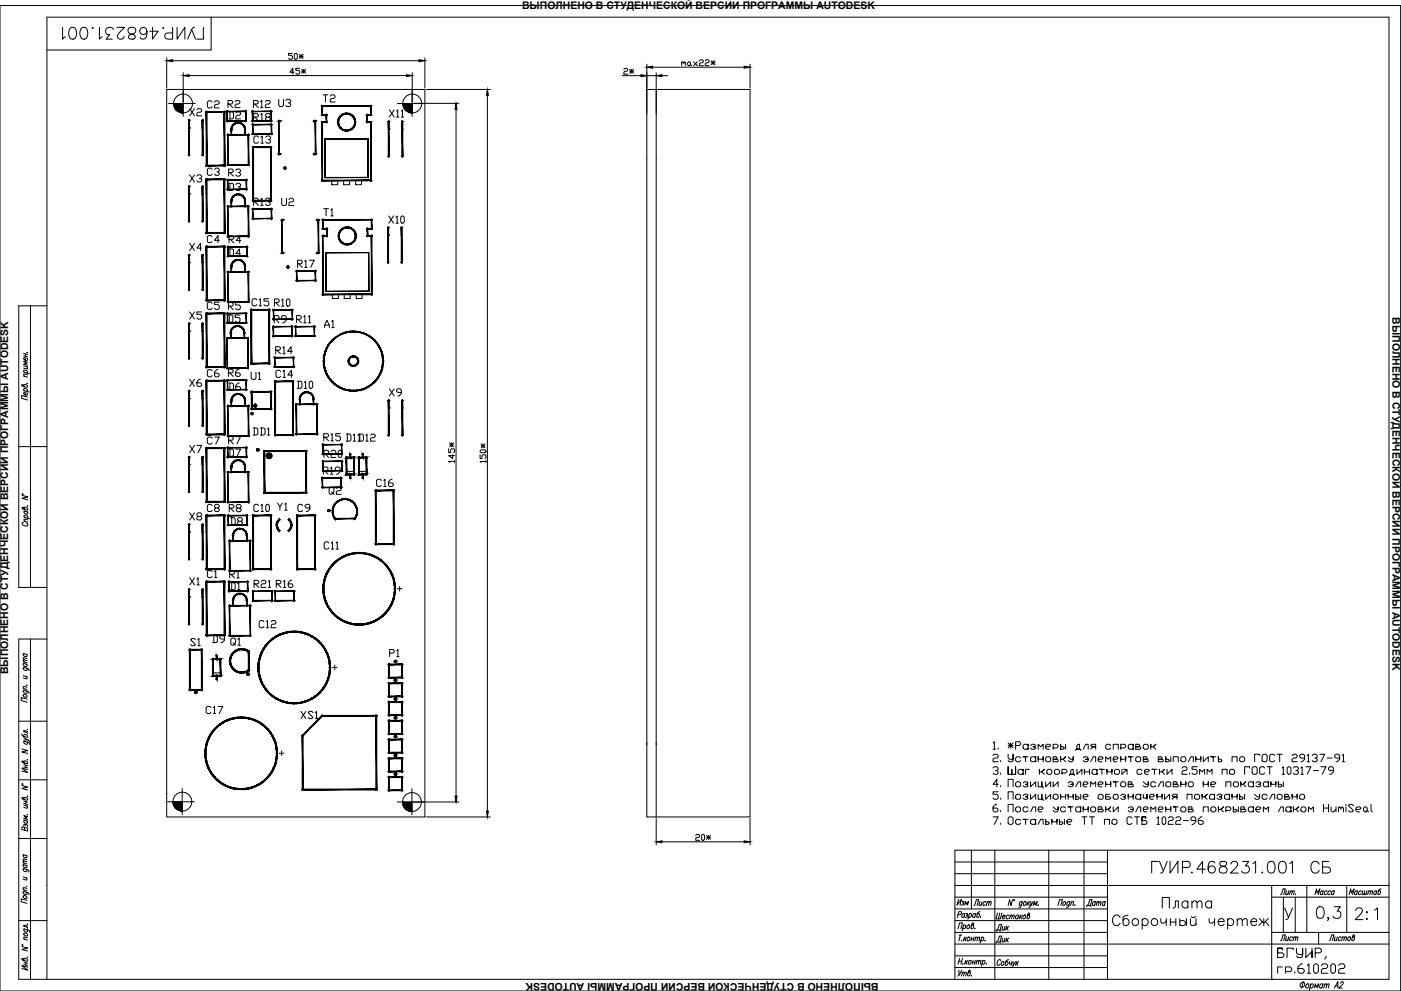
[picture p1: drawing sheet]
<svg xmlns="http://www.w3.org/2000/svg" width="594mm" height="420mm" viewBox="0 0 594 420" stroke-linecap="round" stroke-linejoin="round" font-family="sans-serif">
<defs><g id="words">
<text font-size="10.1" x="557" y="391.6">0,3</text>
<text font-size="9.3" x="25.4" y="18">ГУИР.468231.001</text>
<text font-size="8.8" x="487.2" y="371.5">ГУИР.468231.001 СБ</text>
<g font-size="6.6">
<text x="95.6" y="46.9">R2</text>
<text x="106.2" y="46.9">R12</text>
<text x="117.1" y="46.6">U3</text>
<text x="135.8" y="44.4">T2</text>
<text x="79.4" y="50.4">X2</text>
<text x="106.2" y="52.6">R18</text>
<text x="164" y="50.8">X11</text>
<text x="106.5" y="62.1">C13</text>
<text x="136.2" y="92.8">T1</text>
<text x="163.7" y="96">X10</text>
<text x="79.4" y="107.6">X4</text>
<text x="124.9" y="114.7">R17</text>
<text x="79.4" y="136.5">X5</text>
<text x="95.6" y="137.9">D5</text>
<text x="95.6" y="132.6">R5</text>
<text x="115.7" y="151.3">R14</text>
<text x="95.6" y="160.9">R6</text>
<text x="115.7" y="161.2">C14</text>
<text x="79.4" y="165.1">X6</text>
<text x="95.6" y="189.4">R7</text>
<text x="145.7" y="188.4">D11</text>
<text x="95.6" y="194.7">D7</text>
<text x="158.4" y="207.4">C16</text>
<text x="138.3" y="211">Q2</text>
<text x="116.4" y="217.7">Y1</text>
<text x="86.8" y="246.2">C1</text>
<text x="96.3" y="246.2">R1</text>
<text x="108.7" y="267.4">C12</text>
<text x="79.7" y="275.2">S1</text>
<text x="88.9" y="273.8">D9</text>
<text x="96.7" y="274.8">Q1</text>
<text x="164" y="279.8">P1</text>
<text x="86.1" y="303.7">C17</text>
<text x="126.3" y="305.9">XS1</text>
<text x="421.2" y="396.2">Дик</text>
<text x="421.2" y="401.1">Дик</text>
</g>
<g font-size="6.2">
<text x="86.8" y="46.9">C2</text>
<text x="95.6" y="51.5">D2</text>
<text x="86.8" y="75.5">C3</text>
<text x="95.6" y="75.8">R3</text>
<text x="79.4" y="78.3">X3</text>
<text x="95.6" y="81.8">D3</text>
<text x="106.2" y="88.2">R13</text>
<text x="118.2" y="88.2">U2</text>
<text x="86.8" y="104.1">C4</text>
<text x="96" y="104.1">R4</text>
<text x="95.6" y="109.7">D4</text>
<text x="105.8" y="130.9">C15</text>
<text x="115" y="130.9">R10</text>
<text x="86.8" y="132.3">C5</text>
<text x="115" y="137.9">R9</text>
<text x="124.5" y="137.9">R11</text>
<text x="136.5" y="140.1">A1</text>
<text x="86.8" y="160.9">C6</text>
<text x="105.1" y="161.9">U1</text>
<text x="95.6" y="166.5">D6</text>
<text x="124.9" y="165.8">D10</text>
<text x="164" y="169">X9</text>
<text x="106.2" y="185.6">DD1</text>
<text x="86.8" y="189.4">C7</text>
<text x="136.2" y="188">R15</text>
<text x="79.4" y="193">X7</text>
<text x="136.2" y="195.1">R20</text>
<text x="135.8" y="202.1">R19</text>
<text x="79.4" y="221.5">X8</text>
<text x="86.8" y="218">C8</text>
<text x="96" y="218">R8</text>
<text x="106.5" y="218">C10</text>
<text x="125.2" y="218">C9</text>
<text x="96.7" y="223.7">D8</text>
<text x="136.2" y="233.9">C11</text>
<text x="79.4" y="249.1">X1</text>
<text x="96.7" y="251.2">D1</text>
<text x="106.5" y="250.1">R21</text>
<text x="116.1" y="250.1">R16</text>
<text x="459.3" y="385.6">Дата</text>
</g>
<g font-size="5.7">
<text x="541.9" y="380.6">Лит.</text>
<text x="556.3" y="380.6">Масса</text>
<text x="570.8" y="380.6">Масштаб</text>
<text x="404.6" y="384.9">Изм</text>
<text x="411.7" y="385.2">Лист</text>
<text x="541.9" y="400">Лист</text>
<text x="562.3" y="400">Листов</text>
</g>
<text font-size="5.3" x="405" y="414.9">Утв.</text>
<g font-size="4.4">
<text x="221.4" y="3.7">ВЫПОЛНЕНО В СТУДЕНЧЕСКОЙ ВЕРСИИ ПРОГРАММЫ AUTODESK</text>
<text x="590.5" y="134.6" transform="rotate(90 590.5 134.6)">ВЫПОЛНЕНО В СТУДЕНЧЕСКОЙ ВЕРСИИ ПРОГРАММЫ AUTODESK</text>
<text x="3.5" y="285.8" transform="rotate(-90 3.5 285.8)">ВЫПОЛНЕНО В СТУДЕНЧЕСКОЙ ВЕРСИИ ПРОГРАММЫ AUTODESK</text>
<text x="372.6" y="416.7" transform="rotate(-180 372.6 416.7)">ВЫПОЛНЕНО В СТУДЕНЧЕСКОЙ ВЕРСИИ ПРОГРАММЫ AUTODESK</text>
</g>
</g></defs>
<!-- layer: KONTUR -->
<path d="M0 2.3h593.9v417.9h-593.9z" fill="none" stroke="#000" stroke-width=".42"/>
<g fill="none" stroke="#000" stroke-width=".42">
<path d="M89.5 7.3v13.9h-69.6M12.9 129.7v119.3M19.9 129.7h-11.9v119.3h11.9M8 189.4h11.9M12.9 270.9v144.3M19.9 270.9h-11.9v144.3h581v-407.9h-569.1v407.9M8 305.8h11.9M8 330.6h11.9M8 355.5h11.9M404.9 375.4h184.1M411.9 360.5v24.9M421.9 360.5v54.7"/>
<path d="M444.7 360.5v54.7M459.7 360.5v54.7M469.6 360.5v54.7M539.2 375.4v39.8M554.1 375.4v19.9M571.1 375.4v19.9M589 360.5h-184.1v54.7M8 390.3h11.9M539.2 380.4h49.8M539.2 395.3h49.8M559.1 395.3v5M469.6 400.3h119.4"/>
</g>
<g fill="none" stroke="#000" stroke-width=".42">
<path d="M10 159.5l1.7 .4M10 157.8l2.5 .7M10 155.1l1.7 .4M10 149.9l1.7 .4M10 150.8l1.7 .5M10.4 157.9l-.4-.5a.82 .82 0 0 1 1.1-.4 .82 .82 0 0 1 .5 1l-.3 .1M10.8 150.1v.9M11.2 155.4l.5 .6-.1 .4-1.6-.3M11.3 151.8l.4 .5a.8 .8 0 0 1-1.1 .4 .8 .8 0 0 1-.4-1.1h.5v1.1M11.4 149.4l.3 .1zM11.7 158.9l-1.6-.3-.1 .4 .5 .6M11.7 153.6l-1.7-.4 1.3 .9-1.3 .3 1.7 .5"/>
<path d="M10 163.5a.78 .78 0 0 1 1.1-.4 .78 .78 0 0 1 .3 1.1l-2-.5-.2-.5h.6l.6 .8M10 165.6l2.5 .6M10.4 165.7l-.4-.5a.82 .82 0 0 1 1.1-.4 .82 .82 0 0 1 .5 1l-.3 .1M11.3 166.5l.4 .5a.79 .79 0 0 1-1.1 .4 .79 .79 0 0 1-.4-1h.5v1.1M11.4 162.5l.3 .1zM11.7 168.4l-2.5-.7v1.2l2.5 .7M9.4 210l2.4 .7-2.4 .5 2.4 .7M9.4 209.3l.3 .3zM10.2 215.6a.79 .79 0 0 1 1-.5 .79 .79 0 0 1 .4 1.1l-2-.4-.2-.7 .5 .1 .6 .8M10.2 219.3l2.5 .7M10.2 216.6l1.6 .5M10.5 219.4l-.3-.5a.75 .75 0 0 1 1-.4 .75 .75 0 0 1 .3 1.1"/>
<path d="M10.5 216.7l-.2 .1a.82 .82 0 0 0 .5 1.1 .82 .82 0 0 0 1-.5l-.3-.4M11.6 214.5l.2 .1zM9.9 221.4l-.2 .1a.77 .77 0 0 0-.3 .9 .77 .77 0 0 0 .9 .5h1.4v-.7l-.5-.4M10.2 221l1.6 .4M11.8 220.4l-1.5-.3-.1 .4 .4 .6M9.8 277.1l1.7 .4M10.2 277.2l-.3 .1a.84 .84 0 0 0 .6 1 .84 .84 0 0 0 1-.4l-.4-.5M11.5 279.2l-1.6-.3-.1 .3 .5 .6M9.8 292.6l2.3 .7 .1 .7M9.8 282.9l2.3 .7 .1 .8M9.8 291.9l1.7 .5M9.8 286.5l1.7 .4"/>
<path d="M9.8 281.2l1.7 .5M9.8 280.5l1.7 .5M9.9 294.5a.95 .95 0 0 1 1.1 0 .95 .95 0 0 1 .4 1 .97 .97 0 0 1-1.1 0 .97 .97 0 0 1-.4-1zM10.2 292.7l-.3 .1a.84 .84 0 0 0 .6 1.1 .84 .84 0 0 0 1-.5l-.4-.5M10.2 283l-.1 .1a.79 .79 0 0 0 .3 1.1 .79 .79 0 0 0 1.1-.5l-.4-.4M10.2 281.3l-.3 .1a.84 .84 0 0 0 .6 1.1 .84 .84 0 0 0 1-.5l-.4-.4M11 286.8l.5 .6-.1 .4-1.6-.4M11.3 290.5l.2 .1zM11.5 296.4l-2.5-.6v1.2l2.5 .7M11.5 291.4l-1.6-.4-.1 .5 .5 .5M11.5 280.1l-1.6-.3-.1 .3 .5 .6M9.3 317.5l2.4 .7-2.4 .6 2.4 .6"/>
<path d="M9.3 311.2l.5 1 1.8 .3a.82 .82 0 0 0-.5-1 .82 .82 0 0 0-1 .4l.3 .5M10.1 314.2l2.2 .7 .1 .7M10.1 312.7l1.6 1-1.6 .1M10.4 314.3l-.1 .1a.77 .77 0 0 0 .4 1.1 .77 .77 0 0 0 1-.5l-.3-.4M11.5 309.3h.1M11.7 313.7l.9 .8M11.7 310.1l-1.6-.4v.5l1.5 .5 .1 .4M9.3 333l2.4 .7-2.4 .6 2.4 .6M9.3 332.3l.4 .3zM10.1 338.6a.79 .79 0 0 1 1-.4 .79 .79 0 0 1 .4 1l-2-.4-.2-.6h.5l.6 .8M10.1 323.1a.8 .8 0 0 1 1-.4 .8 .8 0 0 1 .4 1.1l-2-.5-.2-.6 .3-.1 .8 1M10.1 339.6l1.6 .5"/>
<path d="M10.1 324.2l1.6 .4M10.1 325.2l1.6 .4M10.9 324.4v1M10.9 339.9v.9M11.5 337.5l.2 .1zM11.5 322.1h.2zM11.7 326.3l-2.4-.7 2.4 1.9-2.4-.6M10.1 347.7l1.6 .5M10.1 341.3l1.6 .5M10.1 340.6l1.6 .5M10.4 351.2l-.2-.4-.8-.2-.1 1.1 2.4 .6v-.8l-.4-.5h-.8l-.1 1M10.4 347.8l-.2 .1a.82 .82 0 0 0 .5 1.1 .82 .82 0 0 0 1-.5l-.3-.4"/>
<path d="M10.8 349.8l.7-.1 .1 .9M10.8 350.1l-.1-.5-.5-.1v.8M11.3 341.7l.4 .5-.1 .4-1.5-.3M11.5 345.4h.2zM11.7 346.2l-1.6-.4 1.3 1-1.3 .2 1.6 .5M9.8 379.9a.82 .82 0 0 1 1.1-.1 .82 .82 0 0 1 .2 1.1l-.9-.2zM9.8 377.9l2.2 .7 .1 .7M9.8 368.2l1.9 .5 .6 .6-.2 .4M9.8 377.2l1.6 .5M9.8 371.8l1.6 .4M9.8 366.6l1.6 .4M9.8 365.8l1.6 .5"/>
<path d="M9.8 362.4l1.6 .4M10.2 378l-.3 .1a.82 .82 0 0 0 .5 1 .82 .82 0 0 0 1-.4l-.3-.5M10.2 368.3l-.2 .1a.77 .77 0 0 0 .4 1.1 .77 .77 0 0 0 1-.5l-.3-.4M10.2 366.6l-.3 .1a.82 .82 0 0 0 .5 1.1 .82 .82 0 0 0 1-.5l-.3-.4M10.2 362.5l-.3 .1a.82 .82 0 0 0 .5 1 .82 .82 0 0 0 1-.4l-.3-.5M11 372.1l.4 .6-.1 .4-1.5-.4M11.2 375.8l.2 .1zM11.4 376.7l-1.5-.4-.1 .5 .4 .5M11.4 365.4l-1.5-.3-.1 .3 .4 .6M11.4 364.5l-1.5-.3-.1 .3 .4 .6M10.1 393.8l1.9 .5 .6 .5-.2 .4M10.1 398.1l1.6 .5"/>
<path d="M10.2 395.7a.83 .83 0 0 1 1.1 0 .83 .83 0 0 1 .1 1.1l-1-.2-.3-.5zM10.4 393.9l-.1 .1a.77 .77 0 0 0 .4 1.1 .77 .77 0 0 0 1-.5l-.3-.4M11.4 381.7l-2.4-.6v1.2l2.4 .7M11.5 391.8h.1M11.7 397.6l-1.5-.3-.1 .4 .4 .6M11.7 392.6l-1.6-.4v.5l1.5 .5 .1 .4M406.2 393.8l.7-2.5h1.2l-.6 2.5M406.2 387.8l1.1-.1 .3-1.1-1-.1-.7 2.5M406.6 396.5h1.3M407.2 396.5l-.6 2.4M407.8 398.7h.1M408.5 392.5l.5-.4a.76 .76 0 0 1 .4 1.1 .76 .76 0 0 1-1.1 .2"/>
<path d="M408.6 392.1l-.6 2.5M409 397.3l-.4 1.6M409 387.7l-.1-.3a.82 .82 0 0 0-1 .5 .82 .82 0 0 0 .4 1.1l.5-.4M409.2 387.3l-.5 1.7M409.2 398l.3 .9M409.5 387.4h.8l-.1 .5-.5 .1M409.9 397.3l-1.2 1.2M410 388l.3 .5-.3 .4h-.8M410.2 392.5l.5-.4a.76 .76 0 0 1 .4 1.1 .76 .76 0 0 1-1.1 .2zM410.3 397.6l.5-.3a.76 .76 0 0 1 .4 1.1 .76 .76 0 0 1-1.2 .2zM411 387.7l.4-.4a.76 .76 0 0 1 .5 1.1 .76 .76 0 0 1-1.2 .2M411.1 387.3l-.7 2.5"/>
<path d="M411.9 398.1h.9M412.1 397.3l-.5 1.6M412.4 392.1a.77 .77 0 0 1 .4 1.1 .77 .77 0 0 1-1.1 .3l.5-2 .5-.2v.6l-.8 .6M413.1 397.3l-.5 1.6M413.4 393.5l-.1 .3zM413.6 387.7v-.3a.82 .82 0 0 0-1.1 .5 .82 .82 0 0 0 .5 1.1l.4-.4M413.6 397.8l.6-.5 .4 .1-.4 1.5M413.8 387.3l-.5 1.7M413.8 397.3l-.5 1.6M414.5 397.8l.6-.5 .4 .1-.4 1.5M415.6 386.5l-1.1 .6-.3 1.8a.84 .84 0 0 0 1.1-.5 .84 .84 0 0 0-.5-1.1l-.4 .4M415.8 388.7v.3z"/>
<path d="M416.2 397.6l.4-.3a.82 .82 0 0 1 .4 1 .82 .82 0 0 1-.9 .5l-.2-.2M416.3 397.3l-.7 2.5M417.7 398.7h.1M423 387.1l-.7 2.5h1.9l.7-2.5M424 387.1l-.7 2.5M425.1 388.7h1v-.6a.82 .82 0 0 0-1 .4 .82 .82 0 0 0 .4 1.1l.5-.3M427.8 388.3l-.1-.2a.82 .82 0 0 0-1 .4 .82 .82 0 0 0 .4 1.1l.5-.3M428.3 388.4l.6-.5 .3 .2-.3 1.5M428.5 387.9l-.5 1.7M429.2 388.4l.6-.5 .3 .2-.3 1.5M429.4 381.4l-.7 2.5-.6-2.5-.6 2.5M429.9 381.5l.2 .1-.2 .2z"/>
<path d="M431.8 388.3l-.1-.2a.82 .82 0 0 0-1 .4 .82 .82 0 0 0 .4 1.1l.5-.3M431.9 387.9l-.4 1.7M432.6 387.9l-.4 1.7M432.8 388.7l.4 .9M433.4 382.6v-.1a.8 .8 0 0 0-1.1 .3 .8 .8 0 0 0 .4 1.1l.5-.4M433.5 382.2l-.7 2.3-.7 .1M433.5 387.9l-1.2 1.2M434 388.3l.4-.4a.76 .76 0 0 1 .4 1.1 .76 .76 0 0 1-1.1 .3zM434.1 382.6l.5-.4a.84 .84 0 0 1 .4 1.1 .84 .84 0 0 1-1 .5zM435.9 382.2l-.5 1.7M436.1 382.9l.4 1M436.1 387.9a.78 .78 0 0 1 .4 1.1 .78 .78 0 0 1-1.1 .3l.5-1.9 .6-.3 .1 .4-.9 .8"/>
<path d="M436.8 382.2l-1.2 1.2M437 382.2l.1 1.7 1-1.7M437.1 383.9l-.8 .8M438.1 383.9l.5-1.7 .2 1.3 1-1.3-.4 1.7M440.2 383.7v.2zM448.6 383.9l.7-2.5h1.2l-.7 2.5M451.1 382.4l.3-.2a.84 .84 0 0 1 .4 1.1 .84 .84 0 0 1-1 .5l-.1-.9zM453.6 382.6l-.1-.1a.79 .79 0 0 0-1.1 .4 .79 .79 0 0 0 .5 1l.4-.4M453.7 382.2l-.7 2.3-.8 .1M454.3 382.7l.5-.5 .5 .2-.4 1.5M454.4 382.2l-.5 1.7M455.8 383.7l-.1 .2z"/>
<path d="M9.3 401.3l2.4 .7-2.4 .5 2.4 .7M9.3 400.6l.4 .3zM10.1 406.9a.79 .79 0 0 1 1-.5 .79 .79 0 0 1 .4 1.1l-2-.5-.2-.6h.3l.8 .9M10.1 407.9l1.6 .5M10.1 408.9l1.6 .5M10.9 408.1v1M11.5 405.8l.2 .1zM11.7 410l-2.4-.6 2.4 1.9-2.4-.7M406.6 407.5h1.2M406.9 406.4l-.7 2.4M408.1 406.4l-.6 2.4M408.3 408.6h.1"/>
<path d="M409.5 407.2l-.4 1.6M409.7 407.9l.3 .9M410.4 407.2l-1.2 1.1M410.8 407.5l.5-.3a.82 .82 0 0 1 .4 1 .82 .82 0 0 1-1 .5zM412.4 408h1M412.6 407.2l-.4 1.6M413.6 407.2l-.4 1.6M414.2 407.6l.5-.4 .4 .1-.4 1.5M414.3 407.2l-.4 1.6M415.1 407.6l.5-.4 .4 .1-.4 1.5M416.7 407.5l.5-.3a.75 .75 0 0 1 .4 1 .75 .75 0 0 1-1.1 .3M416.8 407.2l-.7 2.5"/>
<path d="M418.2 408.6h.1M424.4 407.4l-.1-.2a.64 .64 0 0 0-.6-.4 .64 .64 0 0 0-.6 .6l-.3 1a.68 .68 0 0 0 .4 1 .68 .68 0 0 0 .9-.7M425 407.8l.2-.1a.82 .82 0 0 1 .4 1 .82 .82 0 0 1-1 .5v-.8zM427.7 406.8l-1.1 .6-.3 1.7a.77 .77 0 0 0 1-.4 .77 .77 0 0 0-.4-1l-.4 .3M428.2 407.7l-.1 1 .9-.4M429.1 407.7l-.4 1.6M429.6 407.7v1.6l1-1.6M429.6 409.3l-.8 .9M431.1 407.7l-.5 1.6M431.2 408.4l.4 .9M432 407.7l-1.3 1.2M551.6 417a.94 .94 0 0 1 1.4-.4 .94 .94 0 0 1 0 1.4 .94 .94 0 0 1-1.4 .5 .94 .94 0 0 1 0-1.5z"/>
<path d="M552.7 416.2l-.8 2.7M554 417.5l.4-.4a.91 .91 0 0 1 .5 1.2 .91 .91 0 0 1-1.1 .5zM555.8 417.5l.5-.4a.91 .91 0 0 1 .5 1.2 .91 .91 0 0 1-1.1 .5l-.2-.3M555.9 417.1l-.7 2.8M557.3 418.9l.5-1.8 .3 1.4 1-1.4-.4 1.8M560.9 417.5l-.1-.3a.91 .91 0 0 0-1.1 .6 .91 .91 0 0 0 .4 1.1l.5-.4M561 417.1l-.5 1.8M561.6 417.6l.7-.5 .3 .1-.3 1.7M561.8 417.1l-.5 1.8M562.6 417.6l.6-.5 .4 .1-.4 1.7M565.8 418.9l1.5-2.7 .1 2.7M566.3 418h1"/>
<path d="M568.4 416.9a.59 .59 0 0 1 .7-.7 .59 .59 0 0 1 .5 .8l-1.9 1.9h1.4"/>
</g>
<path d="M404.9 395.3h64.7M404.9 390.3h64.7M544.2 380.6v14.7M549.2 380.6v14.7M404.9 400.3h64.7M404.9 410.2h64.7M404.9 405.3h64.7" fill="none" stroke="#000" stroke-width=".42"/>
<!-- layer: 0 -->
<g fill="none" stroke="#000" stroke-width=".42">
<path d="M70.7 37.9h109.5v308.5h-109.5zM70.7 24.5v12.8M73.2 25.7h104.5M77.7 30.8v18.6M80.2 32h92.1M124 22.6h-1.7v.9h1.3l.4 .4v.8l-.4 .4h-.9l-.4-.4M124.6 30.6h-1.7l1.3-1.6v2.5M125.2 22.6l.9 .5v1.6l-.5 .4-.8-.4v-1.6zM126.9 23.9h1.7M126.9 23.1l1.7 1.6M127.1 29h-1.7v.8h1.3l.4 .4v.8l-.4 .5h-.8l-.5-.5M127.7 23.1v1.6"/>
<path d="M127.9 30.2h1.7M127.9 29.4l1.7 1.6M128.6 23.1l-1.7 1.6M128.7 29.4v1.6M129.6 29.4l-1.7 1.6M174.8 38.3v11.1M174.8 30.8v12.5M180.2 24.5v12.8M180.8 37.9h27.1M274.3 27.2v10.1M276.7 28.5h38.9M278.3 37.9h39.8v308.5h-39.8"/>
<path d="M289.1 26.6l.4-.4 .4 .9M289.1 26.2v1.7M289.9 26.6l.5-.4 .3 .4v1.3M291.6 26.6l.4-.4 .8 .4v.8l-.4 .5-.8-.5zM292.8 27.4l.4 .5M294.1 26.2l1.6 1.7M295.7 26.2l-1.6 1.7M296.6 25.8l.4-.4h.8l.4 .4-.4 .8h-.8l-.4 .5v.8h1.6M299 25.8l.5-.4h.8l.4 .4-.4 .8h-.8l-.5 .5v.8h1.7M301.5 26.6h1.7M301.5 25.8l1.7 1.6M302.4 25.8v1.6"/>
<path d="M303.2 25.8l-1.7 1.6M318.1 27.2v10.1M71.5 43.9h11.3M80.2 54.2h.1M80.3 54.2h.1M80.3 51v3.2M85.7 54.2h.1M85.7 51v3.2M85.7 54.2h.2M85.9 54.2h.1M137.9 58.8h.1M137.9 58.8v.1"/>
<path d="M156.1 58.8h.1M164.8 54.7h.1M164.8 54.7h.2M165 54.7h.1M165 51.5v3.2M168.5 43.9h11.4M170.4 54.7h.1M170.4 51.5v3.2M170.4 54.7h.2M170.6 54.7h.1M206.7 40.4v303.5M80.3 79.1v3.2"/>
<path d="M85.7 79.1v3.2M137.9 75.2h.1M137.9 75.2v.1M140.7 76.5h2.5v1.8h-2.5zM145.7 76.5h2.6v1.8h-2.6zM150.8 76.5h2.5v1.8h-2.5zM156.1 75.3h.1M80.2 82.3h.1M80.3 82.3h.1M85.7 82.3h.1M85.7 82.3h.2M85.9 82.3h.1"/>
<path d="M164.6 99.7h.1M164.6 99.7h.2M164.8 99.7h.1M164.8 96.5v3.2M170.1 99.7h.1M170.1 99.7h.2M170.1 96.5v3.2M170.3 99.7h.1M80.2 111.3h.1M80.3 111.3h.1M80.3 108.2v3.1M85.7 111.3h.1"/>
<path d="M85.7 108.2v3.1M85.7 111.3h.2M85.9 111.3h.1M138.1 107.1h.1M138.2 107.1h.1M156.3 107.1h.1M80.3 137.2v3.2M85.7 137.2v3.2M138.1 123.5h.1M138.2 123.6h.1M138.2 123.5h.1M140.9 124.8h2.6v1.8h-2.6z"/>
<path d="M146 124.8h2.5v1.8h-2.5zM151 124.8h2.5v1.8h-2.5zM156.3 123.5h.1M156.3 123.6h.1M80.2 140.4h.1M80.3 140.4h.1M85.7 140.4h.1M85.7 140.4h.2M85.9 140.4h.1M80.2 169h.1M80.3 169h.1M80.3 165.8v3.2"/>
<path d="M85.7 169h.1M85.7 165.8v3.2M85.7 169h.2M85.9 169h.1M164.8 173h.1M164.8 173h.2M165 173h.1M165 169.8v3.2M170.4 173h.1M170.4 173h.2M170.4 169.8v3.2M170.6 173h.1"/>
<path d="M80.2 197h.1M80.3 197h.1M80.3 193.8v3.2M85.7 197h.1M85.7 193.8v3.2M85.7 197h.2M85.9 197h.1M146.9 199.9h3.2v1.2h-3.2zM152.2 199.9h3.2v1.2h-3.2zM157.1 184.5l.5-.5h1l.5 .5v.5l-.5 .5h-1l-.5 .5v1h2M203.6 192.8v1.6h.8v-1.2l.4-.4h.9l.4 .4v.8l-.4 .4M203.6 191.1l.4-.4h1.7l.4 .9-.4 .3h-1.7z"/>
<path d="M204 189.1h1.7M204 188.2l1.7 1.7M204.8 188.2v1.7M205.7 188.2l-1.7 1.7M206.1 195.7h-2.5l.4 .4M206.1 195.3v.8M80.2 225.6h.1M80.3 225.6h.1M80.3 222.4v3.2M85.7 225.6h.1M85.7 222.4v3.2M85.7 225.6h.2"/>
<path d="M85.9 225.6h.1M80.2 253.1h.1M80.3 253.1h.1M80.3 249.9v3.2M85.7 253.1h.1M85.7 253.1h.2M85.7 249.9v3.2M85.9 253.1h.1M168.5 249.6h2M169.5 248.6v2M90.3 285.3h3.2v1.2h-3.2zM140.9 283h2"/>
<path d="M141.9 282v2M118.4 319.4h2M119.4 318.4v1.9M278.3 315v31.4h-4v-308.5h4v277.9M421.1 315l.5-.5v3.2M421.1 317.7h1M423.2 317.1v.6M427.5 319.8v1.6l.5 .5h1.6v-2.1v2.7l-.6 .5h-1l-.5-.5M427.5 316.1h2.1M427.5 315l2.1 2.1M428.5 315v2.1M429.6 315l-2.1 2.1"/>
<path d="M430.7 316.1h1.6l.5-.5v-.6l-.5-.5h-1.6v3.2M433.8 316.1l.6-.5h1l.5 .5v-.5v2.1v-.6l-.5 .6h-1l-.6-.6zM437 316.1l.6-.5h1l.6 .5-.6 .5h-.5h.5l.6 .5-.6 .6h-1l-.6-.6M440.2 317.7v-2.1l1.1 1 1-1v2.1M443.4 316.6h1.6l.5-.5-.5-.5h-1.1l-.5 .5v1l.5 .6h1.1M446.6 317.1h1.6l.5-.5v-.5l-.5-.5h-1.6v2.1M449.7 315.6v1h1.1l.6 .5-.6 .6h-1.1zM451.9 315.6v2.1M456.1 318.2v-.5h.5v-1.6l.6-.5h.5v2.1h-1.1h1.7v.5M459.3 317.7l1.1-2.1h1v2.1M462.5 317.7l1-1.1h-.5l-.5-.5 .5-.5h1.6v1h-1.1h1.1v1.1M471 316.1l-.5-.5h-1.1l-.6 .5v1l.6 .6h1.1l.5-.6"/>
<path d="M472.1 317.7v-2.1h2.1v2.1M475.2 317.1h1.6l.6-.5v-.5l-.6-.5h-1.6v2.1M478.4 316.1l.6-.5h1l.5 .5v-.5v2.1v-.6l-.5 .6h-1l-.6-.6zM482.6 315.6h-1v2.1h1.6M482.6 316.6h-1h1.6M482.7 315.5l.5 .5-.5 .6M483.2 316.6l.5 .5-.5 .5M484.8 316.1l.5-.5h1.1l.5 .5v1l-.5 .6h-1.1l-.5-.6zM488 317.7v-2.1v1h1l1.1-1-1.1 1 1.1 1.1M535.7 319.8h1.1l.5 .5v2.2l-.5 .5h-1.1l-.5-.5v-2.2zM541.6 319.8h2.1M542.6 319.8v3.2"/>
<path d="M559.6 319.8h2.1l-1.6 3.2M71 339.9h11.4M77.3 334.3v11.1M174.7 334.4v11.1M421.1 320.3l.5-.5h1.1l.5 .5v.5l-.5 .6h-1.1l-.5 .5v1.1h2.1M421.1 325.6l.5-.5h1.1l.5 .5v.6l-.5 .5h-.6M422.7 326.7l.5 .5v.5l-.5 .6h-1.1l-.5-.6M423.2 332.5h-2.1l1.6-2.1v3.2M423.2 335.7h-2.1v1.1h1.6l.5 .5v1.1l-.5 .5h-1.1l-.5-.5M424.3 322.5v.5M424.3 327.7v.6M424.3 333.1v.5"/>
<path d="M424.3 338.4v.5M427.5 328.3v-3.2v3.2h1.5v-2.1v2.1h1.7v-3.2v3.2M427.5 333.6v-3.2h2.1v3.2M427.5 338.9v-3.2h2.1v3.2M430.7 332l.5-.5h1.1l.5 .5v1.1l-.5 .5h-1.1l-.5-.5zM430.7 337.3l.5-.5h1.1l.5 .5v1.1l-.5 .5h-1.1l-.5-.5zM431.7 326.7l.6-.5h1l.5 .5v-.5v2.1v-.6l-.5 .6h-1l-.6-.6zM432.8 321.4l-.5-.6h-1.1l-.5 .6v1.1l.5 .5h1.1l.5-.5M433.8 332l.6-.5h1l.5 .5-.5 .5h-.5h.5l.5 .6-.5 .5h-1l-.6-.5M433.8 337.3l.6-.5h1l.5 .5-.5 .5h-.5h.5l.5 .6-.5 .5h-1l-.6-.5M435.9 320.8h-2.1h1.1v2.2M436.5 326.2h-1.6v2.1"/>
<path d="M437 321.4l.6-.6h1l.6 .6v-.6v2.2v-.5l-.6 .5h-1l-.6-.5zM437 331.5v2.1l2.2-2.1v2.1M437 336.8v2.1l2.2-2.1v2.1M440.2 323v-2.2v1.1h2.1v-1.1v2.2M440.2 331.5v2.1h1.6v-2.1v2.1h.5v.5M440.2 336.8v2.1h1.6v-2.1v2.1h.5v.5M440.7 328.3v-2.1v1h1.1l1-1-1 1 1 1.1M443.4 331.5v2.1l2.1-2.1v2.1M443.4 336.8v2.1l2.1-2.1v2.1M443.9 320.8h1.1l.5 .6v1.1l-.5 .5h-1.1l-.5-.5v-1.1zM443.9 326.7l.6-.5h1l.5 .5v1l-.5 .6h-1l-.6-.6zM446.6 320.8l1.3 .1 .3 .5-.3 .4-1.3 .1 1.9 .1 .2 .7-2.1 .3z"/>
<path d="M446.6 331.5v2.1l2.1-2.1v2.1M446.6 337.3l.5-.5h1.1l.5 .5v1.1l-.5 .5h-1.1l-.5-.5zM447.1 326.7l.5-.5h1.1l.5 .5v1l-.5 .6h-1.1l-.5-.6zM449.7 323v-2.2v1.1h1.1l1.1-1.1-1.1 1.1 1.1 1.1M449.7 338.9v-2.1v1h2.2v-1v2.1M450.3 327.7h1.6l.5-.5v-.5l-.5-.5h-1.6v2.1M452.9 320.8l1.1 1.1h1.1v-1.1v1.7l-.6 .5h-1l-.6-.5M452.9 332l.6-.5h1l.6 .5v.5h-1.1h1.1v.6l-.6 .5h-1l-.6-.5M452.9 338.9v-2.1v1h2.2v-1v2.1M453.5 328.8v-.5h.5v-1.6l.5-.5h.6v2.1h-1.1h1.6v.5M456.1 333.6l1.1-2.1h1.1v2.1M456.1 336.8v1h1.1l.5 .6-.5 .5h-1.1z"/>
<path d="M456.6 326.2v2.1l2.2-2.1v2.1M458.3 336.8v2.1M459.3 321.4l.5-.6h1.1l.5 .6v.5h-1h1v.6l-.5 .5h-1.1l-.5-.5M459.3 332.5h1.6l.5-.5-.5-.5h-1.1l-.5 .5v1.1l.5 .5h1.1M459.3 337.8h1.6l.5-.5-.5-.5h-1.1l-.5 .5v1.1l.5 .5h1.1M459.8 328.3v-2.1v1h2.2v-1v2.1M462.5 323l1-2.2h1.1v2.2M462.5 333.6v-2.1l1 1 1.1-1v2.1M463 326.7l.5-.5h1.1l.6 .5v-.5v2.1v-.6l-.6 .6h-1.1l-.5-.6zM465.7 321.9h1.6l.5-.5-.5-.6h-1.1l-.5 .6v1.1l.5 .5h1.1M465.7 332.5h1.6l.5-.5-.5-.5h-1.1l-.5 .5v1.1l.5 .5h1.1M465.7 337.3l.5-.5h1.1l.5 .5v1.1l-.5 .5h-1.1l-.5-.5z"/>
<path d="M468.3 326.2h-2.1h1.1v2.1M468.8 323v-2.2l1.1 1.1 1.1-1.1v2.2M468.8 333.6v-2.1v1h2.2v-1v2.1M469.4 328.3v-2.1v1h2.1v-1v2.1M470.5 336.8h-1.7v2.1h1.7l.5-.5-.5-.6h-1.7M472.1 321.9h1.5l.6-.5-.6-.6h-1l-.5 .6v1.1l.5 .5h1M472.6 326.7l.5-.5h1.1l.5 .5v1l-.5 .6h-1.1l-.5-.6zM472.6 336.8h1l.6 .5v1.1l-.6 .5h-1l-.5-.5v-1.1zM474.2 331.5h-2.1h1v2.1M475.2 323v-2.2v1.1h2.2v-1.1v2.2M475.2 332l.5-.5h1.1l.6 .5v1.1l-.6 .5h-1.1l-.5-.5zM475.2 337.3l.5-.5h1.1l.6 .5-.6 .5h-.5h.5l.6 .6-.6 .5h-1.1l-.5-.5"/>
<path d="M475.7 326.2v2.1l2.2-2.1v2.1M476.3 326.2h1.1M478.4 338.9v-2.1v1h2.1v-1v2.1M479.5 331.5h-1.1v2.1l2.1-.3-.2-.7-1.9-.1h1.1M479.5 331.4l.5 .6-.5 .5M480.5 320.8h-2.1h1.1v2.2M481.6 321.4l.5-.6h1.1l.5 .6v1.1l-.5 .5h-1.1l-.5-.5zM481.6 337.3l.5-.5h1.1l.5 .5v-.5v2.1v-.5l-.5 .5h-1.1l-.5-.5zM484.3 326.7l-.6-.5h-1.1l-.5 .5v1l.5 .6h1.1l.6-.6M484.8 320.8l1.3 .1 .3 .5-.3 .4-1.3 .1 1.9 .1 .1 .7-2 .3zM484.8 331.5l1.1 1h1v-1v1.6l-.5 .5h-1.1l-.5-.5M484.8 336.8v1.6h1.6v-1.6v2.1"/>
<path d="M485.3 327.2h1.6l.5-.5-.5-.5h-1l-.6 .5v1l.6 .6h1M487.4 337.8h1.6l.5-.5-.5-.5h-1l-.6 .5v1.1l.6 .5h1M490.1 332l-.6-.5h-1l-.5 .5v1.1l.5 .5h1l.6-.5M490.6 326.2h-2.1h1v2.1M490.6 338.9v-2.1v1h2.2v-1v2.1M491.2 320.8l1.3 .1 .3 .5-.3 .4-1.3 .1 1.8 .1 .2 .7-2 .3zM491.2 333.6l1-2.1h1.1v2.1M491.7 328.3v-2.1v1h1.1l1-1-1 1 1 1.1M493.8 336.8v2.1l2.1-2.1v2.1M494.3 320.8v1.1h1.1l.5 .6-.5 .5h-1.1zM494.3 332l.6-.5h1l.5 .5v1.1l-.5 .5h-1l-.6-.5zM494.9 326.2v2.1l2.1-2.1v2.1"/>
<path d="M496.4 320.8v2.2M497 338.9l1.1-1.1h-.6l-.5-.5 .5-.5h1.6v1h-1h1v1.1M497.5 323v-2.2h2.1v2.2M498.6 331.5h-1.1v2.1l2.1-.3-.2-.7-1.9-.1h1.1M498.6 331.4l.5 .6-.5 .5M500.7 333.6v-2.1v1h2.1v-1v2.1M501.2 320.8h1.1l.5 .6v1.1l-.5 .5h-1.1l-.5-.5v-1.1zM501.2 325.6l.6-.5h1l.5 .5v.6l-.5 .5h-1l-.6 .5v1.1h2.1M503.3 338.9v-2.1h2.2v2.1M503.9 323l1.1-2.2h1v2.2M503.9 332l.5-.5h1.1l.5 .5v1.1l-.5 .5h-1.1l-.5-.5zM504.4 327.7v.6"/>
<path d="M506.5 337.3l.6-.5h1l.6 .5v1.1l-.6 .5h-1l-.6-.5zM507.1 323v-2.2v1.1h2.1v-1.1v2.2M507.6 325.1h-2.1v1.1h1.6l.5 .5v1l-.5 .6h-1.1l-.5-.6M508.7 328.3v-2.1l1 1 1.1-1v2.1M509.7 338.9v-2.1v1h1.1l1.1-1-1.1 1 1.1 1.1M510.2 320.8v2.2l2.2-2.2v2.2M510.2 333.6v-2.1v1h2.2v-1v2.1M511.9 328.3v-2.1l1 1 1.1-1v2.1M513.4 332.5h1.6l.6-.5-.6-.5h-1l-.6 .5v1.1l.6 .5h1M513.4 336.8h1.1l.5 .5v-.5v2.1v-.5l-.5 .5h-1.1l-.5-.5v-1.1zM515.6 320.8h-2.2h1.1v2.2M516.1 337.3l.5-.5h1.1l.5 .5-.5 .5h-.6h.6l.5 .6-.5 .5h-1.1l-.5-.5"/>
<path d="M516.6 320.8v1.1h1.1l.5 .6-.5 .5h-1.1zM518.2 328.3v-2.1h2.1v2.1M519.3 337.3l.5-.5h1.1l.5 .5v-.5v2.1v-.5l-.5 .5h-1.1l-.5-.5zM519.8 333.6v-2.1h2.1v2.1M521.4 326.7l.5-.5h1.1l.5 .5v1l-.5 .6h-1.1l-.5-.6zM522.4 323v-2.2h2.2v2.2M522.4 338.9v-2.1v1h2.2v-1v2.1M523 332l.5-.5h1.1l.5 .5v1.1l-.5 .5h-1.1l-.5-.5zM525.7 336.8v1h1l.5 .6-.5 .5h-1zM526.2 320.8h1l.6 .6v1.1l-.6 .5h-1l-.5-.5v-1.1zM526.2 333.6v-2.1v1h1l1.1-1-1.1 1 1.1 1.1M527.8 336.8v2.1"/>
<path d="M529.3 332l.6-.5h1l.6 .5v-.5v2.1v-.5l-.6 .5h-1l-.6-.5zM529.9 325.6v-.5h-2.1v3.2M530.9 325.6l.6-.5h1.1l.5 .5v2.1l-.5 .6h-1.1l-.6-.6zM532 336.8l1.1 1h1v-1v1.6l-.5 .5h-1l-.6-.5M532.6 332l.5-.5h1l.6 .5-.6 .5h-.5h.5l.6 .6-.6 .5h-1l-.5-.5M534.1 320.3v-.5h-2.1v3.2M535.7 332l.5-.5h1.1l.5 .5v-.5v2.1v-.5l-.5 .5h-1.1l-.5-.5zM536.2 325.6l-.5-.5h-1l-.6 .5v2.1l.6 .6h1l.5-.6M537.3 337.3l-.5-.5h-1.1l-.5 .5v1.1l.5 .5h1.1l.5-.5M537.3 325.1h2.2M538.4 338.9l1.1-2.1h1v2.1M538.4 325.1v3.2"/>
<path d="M538.9 333.6v-2.1v1h2.1v-1v2.1M540.5 320.3l-.5-.5h-1.1l-.5 .5v2.2l.5 .5h1.1l.5-.5M542.1 331.5v1h1l.6 .6-.6 .5h-1zM542.1 336.8h1l.6 .5v1.1l-.6 .5h-1l-.5-.5v-1.1zM543.7 325.6l.5-.5v3.2M543.7 328.3h1M544.2 331.5v2.1M544.7 336.8h1.4l.3 .5-.3 .4-1.4 .1 1.9 .1 .2 .7-2.1 .3zM545.8 325.6l.6-.5h.5l.5 .5v2.1l-.5 .6h-.5l-.6-.6zM547.9 320.3l.6-.5h1l.5 .5v.5l-.5 .6h-1l-.6 .5v1.1h2.1M547.9 338.9v-2.1v1h2.1v-1v2.1M548.5 325.6l.5-.5h1l.6 .5v.6l-.6 .5h-.5"/>
<path d="M550 326.7l.6 .5v.5l-.6 .6h-1l-.5-.6M551.1 337.3l.5-.5h1.1l.5 .5v1.1l-.5 .5h-1.1l-.5-.5zM551.6 325.6l.6-.5v3.2M551.6 328.3h1.1M553.2 321.4h-1.6l-.5-.6v-.5l.5-.5h1.1l.5 .5v1.6l-1 1.1h-.6M553.8 325.1h2.1l-1.6 3.2M554.3 320.3l.5-.5v3.2M554.3 323h1.1M556.4 320.3l.5-.5h1.1l.5 .5v.5l-.5 .6h-.5M556.9 326.7h2.2M558 321.4l.5 .5v.6l-.5 .5h-1.1l-.5-.5M560.1 325.1h2.2l-1.6 3.2"/>
<path d="M562.8 321.4h2.1M565.4 326.7h-1.6l-.5-.5v-.6l.5-.5h1.1l.5 .5v1.6l-1 1.1h-.6M568.1 321.4h-1.6l-.5-.6v-.5l.5-.5h1.1l.5 .5v1.6l-1.1 1.1h-.5M569.2 320.3l.5-.5v3.2M569.2 323h1M168.4 340h11.3M180.8 346.4h27.1M278.3 347v11.1M280.7 356.9h34.9M295 354.2l.4-.4h.9l.4 .4-.4 .8h-.9l-.4 .4v.9h1.7M297.5 354.2l.4-.4 .8 .4v1.7l-.3 .4-.9-.4zM299.6 355h1.6"/>
<path d="M299.6 354.2l1.6 1.7M300.4 354.2v1.7M301.2 354.2l-1.6 1.7M318.1 347v11.1M421.1 346.3h2.1l-1.6 3.2M422.7 341h-.6l-1 1.1v1.6l.5 .5h1.1l.5-.5v-.5l-.5-.6h-1.6M424.3 343.7v.5M424.3 349v.5M427.5 344.2v-3.2h2.1v3.2M427.5 346.8l.5-.5h1l.6 .5v2.2l-.6 .5h-1l-.5-.5zM430.7 342.6l.5-.5h1.1l.5 .5v1.1l-.5 .5h-1.1l-.5-.5zM432.8 347.9l-.5-.5h-1.1l-.5 .5v1.1l.5 .5h1.1l.5-.5"/>
<path d="M435.9 342.6l-.5-.5h-1l-.6 .5v1.1l.6 .5h1l.5-.5M435.9 347.4h-2.1h1.1v2.1M437 344.2l1.1-2.1h1.1v2.1M437 347.9l.6-.5h1l.6 .5v-.5v2.1v-.5l-.6 .5h-1l-.6-.5zM440.2 343.2h1.6l.5-.6-.5-.5h-1.1l-.5 .5v1.1l.5 .5h1.1M440.2 349.5l1.1-2.1h1v2.1M443.4 347.4v1h1.1l.5 .6-.5 .5h-1.1zM446 349.5v-2.1v1h2.2v-1v2.1M446.6 342.1l1 1.1h1.1v-1.1v1.6l-.5 .5h-1.1l-.5-.5M449.2 347.4v1h1.1l.5 .6-.5 .5h-1.1zM451.4 347.4v2.1M451.9 342.6l-.5-.5h-1.1l-.6 .5v1.1l.6 .5h1.1l.5-.5"/>
<path d="M452.4 348.4h1.6l.5-.5-.5-.5h-1.1l-.5 .5v1.1l.5 .5h1.1M455.1 342.1h-2.2h1.1v2.1M456.1 342.6l.5-.5h1.1l.6 .5v-.5v2.1v-.5l-.6 .5h-1.1l-.5-.5zM458.8 346.3h2.1M459.3 344.2v-2.1v1.1h2.1v-1.1v2.1M459.8 346.3v3.2M462 346.3h2.1M462.5 342.6l.5-.5h1.1l.5 .5v1.1l-.5 .5h-1.1l-.5-.5zM463 346.3v3.2M465.7 342.1h1.3l.3 .5-.3 .4-1.3 .2h1.9l.2 .7-2.1 .3zM468.3 349.5v-2.1h2.2v2.1M468.8 344.2v-2.1v1.1h1.1l1.1-1.1-1.1 1.1 1.1 1"/>
<path d="M471.5 347.9l.6-.5h1l.5 .5v1.1l-.5 .5h-1l-.6-.5zM472.1 342.1v2.1l2.1-2.1v2.1M478.4 342.6l.6-.5h1l.5 .5v.6h-1h1v.5l-.5 .5h-1l-.6-.5M480 346.8l-.5-.5h-1.1l-.5 .5v2.2l.5 .5h1.1l.5-.5M481.1 346.3h2.1M481.6 344.2l1-2.1h1.1v2.1M482.1 346.3v3.2M484.3 346.3h1.6v.5v-.5h-1.6v1.6h1.6l.5 .5v.6l-.5 .5h-1.6zM484.8 343.2h1.6l.5-.6-.5-.5h-1.1l-.5 .5v1.1l.5 .5h1.1M488 344.2v-2.1l1 1.1 1.1-1.1v2.1M490.6 346.8l.6-.5v3.2M490.6 349.5h1.1"/>
<path d="M491.2 343.2h1.6l.5-.6-.5-.5h-1.1l-.5 .5v1.1l.5 .5h1.1M492.8 346.8l.5-.5h.5l.5 .5v2.2l-.5 .5h-.5l-.5-.5zM494.3 344.2v-2.1v1.1h2.1v-1.1v2.1M495.4 346.8l.5-.5h1.1l.5 .5v.6l-.5 .5h-1.1l-.5 .5v1.1h2.1M498.6 346.8l.5-.5h1.1l.5 .5v.6l-.5 .5h-1.1l-.5 .5v1.1h2.1M499.6 342.1h-2.1h1.1v2.1M500.7 342.6l.5-.5h1.1l.5 .5v1.1l-.5 .5h-1.1l-.5-.5zM501.8 347.9h2.1M503.9 342.1h1.3l.3 .5-.3 .4-1.3 .2h1.8l.2 .7-2 .3zM507.1 347.9h-1.6l-.5-.5v-.6l.5-.5h1l.6 .5v1.6l-1.1 1.1h-.5M509.7 346.3h-.5l-1.1 1.1v1.6l.6 .5h1l.5-.5v-.6l-.5-.5h-1.6M510.2 344.2v-2.1h2.2v2.1"/>
<path d="M513.4 342.6l.6-.5h1l.6 .5v1.1l-.6 .5h-1l-.6-.5zM516.6 344.2v-2.1v1.1h1.1l1.1-1.1-1.1 1.1 1.1 1M519.8 343.7h1.6l.5-.5v-.6l-.5-.5h-1.6v2.1M523 342.1v1.1h1l.6 .5-.6 .5h-1zM525.1 342.1v2.1M527.2 342.1h-1v2.1h1.6l.4-.3-.1-.7h-1.9h1M527.2 342.1l.6 .5-.6 .5M529.3 342.6l.6-.5h1l.6 .5v-.5v2.1v-.5l-.6 .5h-1l-.6-.5zM532.6 343.2h1.5l.6-.6-.6-.5h-1l-.5 .5v1.1l.5 .5h1M535.7 344.2v-2.1l1.1 1.1 1-1.1v2.1M542.1 344.2l1-2.1h1.1v2.1M545.3 342.6l.5-.5h1.1l.5 .5v-.5v2.1v-.5l-.5 .5h-1.1l-.5-.5z"/>
<path d="M548.5 344.2v-2.1v1.1h1l1.1-1.1-1.1 1.1 1.1 1M552.2 342.1h1l.6 .5v1.1l-.6 .5h-1l-.6-.5v-1.1zM554.8 344.2v-2.1l1.1 1.1 1-1.1v2.1M561.2 341v3.2M561.2 342.6h2.1M563.3 341v3.2M564.4 342.1v1.6l.5 .5h.5l1.1-1M566.5 342.1v2.1M567.6 342.6l.5-.5 .5 .5v.6M567.6 342.1v2.1M568.6 342.6l.6-.5 .5 .5v1.6M570.7 341v.5"/>
<path d="M570.7 342.1v2.1M573.9 341.5l-.5-.5h-1.1l-.5 .5 2.1 2.2-.5 .5h-1.1l-.5-.5M575 343.2h1.6l.5-.6-.5-.5h-1.1l-.5 .5v1.1l.5 .5h1.1M578.2 342.6l.5-.5h.5l.6 .5v1.1l-.6 .5h-.5l-.5-.5zM579.8 343.7l.5 .5M581.4 341v2.7l.5 .5M404.9 370.4h64.7M404.9 365.5h64.7M404.9 385.4h64.7M404.9 380.4h64.7M474.9 389a1.64 1.64 0 0 0-1.8-1.1 1.64 1.64 0 0 0-1.3 1.8 1.95 1.95 0 0 0 .4 2.1 1.95 1.95 0 0 0 2.1 .4l.6-.8M478.4 387.9l-2 .7-.2 3a1.41 1.41 0 0 0 2 .4 1.41 1.41 0 0 0 .4-1.9 1.41 1.41 0 0 0-2-.4l-.4 .4"/>
<path d="M484.3 390.1a1.42 1.42 0 0 1 2.1-.2 1.42 1.42 0 0 1 0 2.1 1.42 1.42 0 0 1-2.1-.2M484.3 389.5v4.4M492.2 389.5v1l.6 .9 1.1-.2 .6-.7M492.8 385v-4.5h3.1v4.5M494.5 389.5v2.9M496.3 390.9h2.3M496.3 389.5v2.9M497.3 385l.9-.2 .2-2.8h1.3v3M498.6 389.5v2.9M500.3 390.7a1.23 1.23 0 0 1 1.8-.3 1.23 1.23 0 0 1 .1 1.8 1.48 1.48 0 0 1-1.9-.2M500.3 389.5v2.9M503.1 389.5v2.9"/>
<path d="M503.7 382.6a1.43 1.43 0 0 0-2.1-.2 1.43 1.43 0 0 0 0 2.1 1.43 1.43 0 0 0 2.1-.2M503.7 382v3M504.8 389.5l.2 2.7 1.1 .2 1.1-.8M505.2 388.6a1.06 1.06 0 0 0 1.7 0M505.4 382.8l1.1-.8 .9 .2 .2 2.8M505.4 382v3M507.2 389.5v2.9M507.6 382.8l1-.8 .9 .2 .2 2.8M512.7 389.5v1l.6 .9 1.1-.2 .6-.7M513.8 382.6a1.45 1.45 0 0 0-2.2-.2 1.45 1.45 0 0 0 0 2.1 1.45 1.45 0 0 0 2.2-.2M513.8 382v3M515 389.5v2.9"/>
<path d="M516.5 390.7h2.6a1.38 1.38 0 0 0-1.9-1.1 1.38 1.38 0 0 0-.5 2.2 1.38 1.38 0 0 0 2.4 0M520.6 390.1a1.42 1.42 0 0 1 2.1-.2 1.42 1.42 0 0 1 0 2.1 1.42 1.42 0 0 1-2.1-.2M520.6 389.5v4.4M524.6 390.3l1.1-.8 .8 .2 .3 2.7M524.6 389.5v2.9M526.8 390.3l1-.8 .9 .2 .2 2.7M530.4 390.7h2.5a1.37 1.37 0 0 0-1.9-1.1 1.37 1.37 0 0 0-.4 2.2 1.34 1.34 0 0 0 2.3 0M534 389.5l1.9 1.9 1.9-1.9M535.3 390.7l-1.5 1.7M535.9 389.5v2.9M536.6 390.7l1.5 1.7M544.7 384.9l1.7 4.1"/>
<path d="M548.1 384.9l-1.9 4.5-1 .5M574.9 386.1l.5-1 1.4-.2a1.23 1.23 0 0 1 .7 1.9l-2.9 3.1h3.4M579.4 386.8l.2-.3 .2 .3-.2 .3zM579.4 389.6h.4l-.2 .3zM582.9 385.9l1.2-1v5M539.2 415.2h.1"/>
<circle cx="77.6" cy="43.9" r="4"/>
<circle cx="174.8" cy="43.9" r="4"/>
<circle cx="77.3" cy="339.9" r="4"/>
<circle cx="174.7" cy="340" r="4"/>
<circle cx="481.4" cy="390.9" r="1.47"/>
<circle cx="489.5" cy="390.9" r="1.47"/>
</g>
<g fill="#000" stroke="#000" stroke-width=".42">
<path d="M70.7 25.7l2.5-.4v.9zM77.7 32l2.5-.3v.8zM172.3 31.7l2.5 .3-2.5 .5zM177.7 25.3l2.5 .4-2.5 .5zM274.3 28.5l2.4-.4v.8zM315.6 28.1l2.5 .4-2.5 .4zM76.1 47.6h1.5v.2zM173.3 47.5h1.5v.3zM206.7 37.9l.4 2.5h-.8zM80.2 65.7l-.2 .2zM170.4 66.4l.2-.1zM122.3 112.9l-.2 .1z"/>
<path d="M80 123l.2-.1zM107 175l-.2 .2zM80 180.6l.2-.1zM113 192.8l1.1 .5h-1.2zM130 191.1l-.2 .2zM154 193.8l-.2 .2zM154 192.4l-.2 .2zM139.3 216.5l-.2 .1zM154 202.4l-.2 .2zM122.3 224.8l.2 .2zM159.2 230.8l.2-.1zM166.8 230.8l.2-.1z"/>
<path d="M80.2 264.6l-.2 .2zM91.9 279.4l-.2 .2zM91.7 278.2l.2-.2zM91.7 288.1l.2-.1zM93.6 286.4l-.1 .2zM170.6 287.1l-.1 .2zM170.6 295.1l-.1 .2zM87.2 319.2l-.1 .2zM117.3 319.2l.1 .2zM159.7 303.4l-.1 .1zM170.6 303.1l-.1 .1zM170.6 311l-.1 .2z"/>
<path d="M170.5 319.2l.1-.2zM128.2 334.6l.2 .2zM159.7 334.6l-.1 .2zM170.6 326.9l-.1 .2zM75.8 343.5h1.5v.3zM173.1 343.7l1.6 .3zM206.3 343.9h.8l-.4 2.5zM278.3 356.9l2.4-.4v.8zM315.6 356.5l2.5 .4-2.5 .4z"/>
<path d="M76.1 47.6l1.5 .2zM76.8 47.8l.8 .1z"/>
<path d="M73.6 43.9l4 .8v-.8zM73.6 43.9l4 .8h-3.9z"/>
<path d="M73.7 44.7l3.9 .7v-.7zM73.7 44.7l3.9 .7h-3.6z"/>
<path d="M74 45.4l3.6 .7v-.7zM74 45.4l3.6 .7h-3.3z"/>
<path d="M74.3 46.1l3.3 .6v-.6zM74.3 46.1l3.3 .6h-2.8z"/>
<path d="M74.8 46.7l2.8 .5v-.5zM74.8 46.7l2.8 .5h-2.2z"/>
<path d="M75.4 47.2l2.2 .4v-.4zM75.4 47.2l2.2 .4h-1.5z"/>
<path d="M96.6 57v.3l8.8-.3zM96.6 57.3l8.8-.3v.3z"/>
<path d="M98 55l.2 2.2zM98 55l.2 2.2z"/>
<path d="M103.8 55v2.2h.2zM103.8 55h.2v2.2z"/>
<path d="M103.9 54.3l.1 .7h-.2zM103.7 54.4l.1 .6 .1-.7zM103.7 53.7l.2 .6-.2 .1zM103.5 53.8l.2 .6v-.7zM103.3 53.1l.4 .6-.2 .1zM103.3 53.1l.2 .7zM102.9 52.6l.4 .5-.1 .2zM102.9 52.6l-.2 .2 .5 .5zM102.3 52.2l.6 .4-.2 .2zM102.3 52.2l-.1 .3 .5 .3zM101.6 52l.7 .2-.1 .3zM101.6 52v.3l.6 .2zM101 51.9l.6 .1v.3zM101 51.9v.3l.6 .1zM100.3 52l.7-.1v.3zM100.3 52l.1 .3 .6-.1zM99.7 52.2l.6-.2 .1 .3zM99.7 52.2l.1 .3 .6-.2zM99.1 52.6l.6-.4 .1 .3zM99.1 52.6l.2 .2 .5-.3zM98.6 53.1l.5-.5 .2 .2zM98.6 53.1l.2 .2 .5-.5zM98.6 53.1l.2 .2-.5 .4zM98.3 53.7l.5-.4zM98.3 53.7l.2 .1-.5 .5zM98.5 53.8l-.5 .5 .3 .1zM98 54.3l.3 .1-.3 .6zM98.3 54.4l-.3 .6z"/>
<path d="M107.1 52.8l.2 4zM107.1 52.8l.2 4z"/>
<path d="M115 52.8l.2 4zM115 52.8l.2 4z"/>
<path d="M118.2 51.3h.6zM118.2 51.5l.6-.2z"/>
<path d="M133.2 51.3h.6zM133.2 51.5l.6-.2z"/>
<path d="M136.5 45v3.7h.3zM136.5 45h.3v3.7z"/>
<path d="M136.6 44.8v.3l20.8-.3zM136.6 45.1l20.8-.3v.3z"/>
<path d="M136.6 51.6v.3l1.8-.3zM136.6 51.9l1.8-.3v.3z"/>
<path d="M136.6 48.6v.3l1.8-.3zM136.6 48.9l1.8-.3v.3z"/>
<path d="M137.9 58.8h18.2zM137.9 58.9l18.2-.1z"/>
<path d="M138.3 48.7v3.1h.3zM138.3 48.7h.3v3.1z"/>
<path d="M143.3 51.1h.3l-.3 .7zM143.6 51.1l-.3 .7h.3zM143.3 51.8h.3l-.3 .7zM143.6 51.8l-.3 .7h.3zM143.3 52.5h.3v.7zM143.6 52.5v.7l.2-.1zM143.6 53.2l.2-.1 .1 .7zM143.8 53.1l.1 .7 .2-.1zM143.9 53.8l.2-.1 .3 .7zM144.1 53.7l.3 .7 .2-.2zM144.4 54.4l.2-.2 .3 .7zM144.6 54.2l.3 .7 .2-.3zM145.1 54.6l.4 .6-.6-.3zM145.1 54.6l.4 .6 .2-.3zM145.7 54.9l.6 .5-.8-.2zM145.7 54.9l.6 .5v-.3zM146.3 55.1l.7 .4-.7-.1zM146.3 55.1l.7 .4v-.3zM147 55.2l.7 .2-.7 .1zM147 55.2l.7 .2v-.3zM147.7 55.1l.7 .1-.7 .2zM147.7 55.1l.7 .1-.1-.3zM148.3 54.9h.8l-.7 .3zM148.3 54.9h.8l-.2-.3zM148.9 54.6l.7-.2-.5 .5zM148.9 54.6l.7-.2-.2-.2zM149.4 54.2l.7-.4-.5 .6zM149.9 53.7l-.5 .5 .7-.4zM149.9 53.7l.6-.5-.4 .6zM150.2 53.1l-.3 .6 .6-.5zM150.7 52.5l-.2 .7-.3-.1zM150.4 52.5l-.2 .6 .5-.6zM150.7 51.8v.7h-.3zM150.4 51.8v.7l.3-.7zM150.7 51.1v.7h-.3zM150.4 51.1v.7l.3-.7zM150.5 50.3l.2 .8h-.3zM150.2 50.5l.2 .6 .1-.8zM150.1 49.7l.4 .6-.3 .2zM149.9 49.9l.3 .6-.1-.8zM149.6 49.1l.5 .6-.2 .2zM149.4 49.3l.5 .6-.3-.8zM149.1 48.6l.5 .5-.2 .2zM149.1 48.6l-.2 .3 .5 .4zM148.4 48.3l.7 .3-.2 .3zM148.4 48.3l-.1 .3 .6 .3zM147.7 48.1l.7 .2-.1 .3zM147.7 48.1v.3l.6 .2zM147 48l.7 .1v.3zM147 48v.3l.7 .1zM146.3 48.1l.7-.1v.3zM146.3 48.1v.3l.7-.1zM145.5 48.3l.8-.2v.3zM145.5 48.3l.2 .3 .6-.2zM144.9 48.6l.6-.3 .2 .3zM144.9 48.6l.2 .3 .6-.3zM144.4 49.1l.5-.5 .2 .3zM144.4 49.1l.2 .2 .5-.4zM144.4 49.1l.2 .2-.7 .4zM143.9 49.7l.2 .2 .5-.6zM143.9 49.7l.2 .2-.5 .4zM143.6 50.3l.2 .2 .3-.6zM143.6 50.3l.2 .2-.5 .6zM143.8 50.5l-.5 .6h.3z"/>
<path d="M155.4 48.7v3.1h.3zM155.4 48.7h.3v3.1z"/>
<path d="M155.6 51.6v.3l1.8-.3zM155.6 51.9l1.8-.3v.3z"/>
<path d="M155.6 48.6v.3l1.8-.3zM155.6 48.9l1.8-.3v.3z"/>
<path d="M157.2 45v3.7h.3zM157.2 45h.3v3.7z"/>
<path d="M173.3 47.5l1.5 .3zM174 47.8l.8 .1z"/>
<path d="M170.8 43.9l4 .8v-.8zM170.8 43.9l4 .8h-3.9z"/>
<path d="M170.9 44.7l3.9 .7v-.7zM170.9 44.7l3.9 .7h-3.6z"/>
<path d="M171.2 45.4l3.6 .7v-.7zM171.2 45.4l3.6 .7h-3.3z"/>
<path d="M171.5 46.1l3.3 .6v-.6zM171.5 46.1l3.3 .6h-2.8z"/>
<path d="M172 46.7l2.8 .5v-.5zM172 46.7l2.8 .5h-2.2z"/>
<path d="M172.6 47.2l2.2 .3v-.3zM172.6 47.2l2.2 .3h-1.5z"/>
<path d="M80 51v14.7h.3zM80 51h.3v14.7z"/>
<path d="M85.7 51v14.7h.4zM85.7 51h.4v14.7z"/>
<path d="M87.4 47.5v22.7h.4zM87.4 47.5h.4v22.7z"/>
<path d="M95 47.5v22.7h.4zM95 47.5h.4v22.7z"/>
<path d="M96.5 57.2v12.7h.2zM96.5 57.2h.2v12.7z"/>
<path d="M96.6 69.8v.2l8.8-.2zM96.6 70l8.8-.2v.2z"/>
<path d="M105.2 57.2v12.7h.3zM105.2 57.2h.3v12.7z"/>
<path d="M118.1 51.4v13.9h.3zM118.1 51.4h.3v13.9z"/>
<path d="M118.2 65.2v.2l.6-.2zM118.2 65.4l.6-.2v.2z"/>
<path d="M120.4 71.3h.4zM120.5 71.5l.3-.2-.2 .3zM120.8 71.3v.4z"/>
<path d="M120.8 71.5l.2 .1zM120.8 71.5l.2 .1z"/>
<path d="M120.8 71.3l.2 .3zM120.8 71.3l.4 .2-.2 .1zM120.8 71.3h.4z"/>
<path d="M120.6 70.9l.2 .4zM120.6 70.9l.2 .4-.3-.2zM120.5 71.1l.3 .2z"/>
<path d="M120.8 71.3l.4-.2zM121 70.9l.2 .2-.4 .2zM120.8 70.9v.4z"/>
<path d="M133.2 65.2v.2l.6-.2zM133.2 65.4l.6-.2v.2z"/>
<path d="M133.6 51.4v13.9h.3zM133.6 51.4h.3v13.9z"/>
<path d="M136.5 51.8v24.7h.3zM136.5 51.8h.3v24.7z"/>
<path d="M136.6 76.4v.3l20.8-.3zM136.6 76.7l20.8-.3v.3z"/>
<path d="M137.8 58.8l.1 16.5zM137.8 58.8l.1 16.5z"/>
<path d="M137.9 75.2h18.2zM137.9 75.3l18.2-.1z"/>
<path d="M156 58.8l.1 16.5zM156 58.8l.1 16.5z"/>
<path d="M157.2 51.8v24.7h.3zM157.2 51.8h.3v24.7z"/>
<path d="M164.6 51.5v14.8h.4zM164.6 51.5h.4v14.8z"/>
<path d="M164.8 66.3l.2 .1zM164.8 66.3l.2 .1z"/>
<path d="M170.4 51.5v14.8h.4zM170.4 51.5h.4v14.8z"/>
<path d="M80 79.1v14.7h.3zM80 79.1h.3v14.7z"/>
<path d="M85.7 79.1v14.7h.4zM85.7 79.1h.4v14.7z"/>
<path d="M87.4 76v22.8h.4zM87.4 76h.4v22.8z"/>
<path d="M95 76v22.8h.4zM95 76h.4v22.8z"/>
<path d="M96.6 87.4v.2l8.8-.2zM96.6 87.6l8.8-.2v.2z"/>
<path d="M98 85.3l.2 2.2zM98 85.3l.2 2.2z"/>
<path d="M103.8 85.3v2.2h.2zM103.8 85.3h.2v2.2z"/>
<path d="M103.9 84.6l.1 .7h-.2zM103.7 84.7l.1 .6 .1-.7zM103.7 84l.2 .6-.2 .1zM103.5 84.1l.2 .6v-.7zM103.3 83.4l.4 .6-.2 .1zM103.2 83.6l.3 .5zM102.9 82.9l.3 .7zM102.9 82.9l-.2 .2 .5 .5zM102.3 82.6l.6 .3-.2 .2zM102.3 82.6l-.1 .2 .5 .3zM101.6 82.4l.7 .2-.1 .2zM101.6 82.4l.6 .4zM101 82.3l.6 .3zM101 82.3v.3h.6zM100.3 82.4l.7-.1v.3zM100.3 82.4l.7 .2zM99.7 82.6h.7zM99.7 82.6h.7zM99.1 82.9l.6-.3 .1 .2zM99.1 82.9l.2 .2 .5-.3zM99.1 82.9l.2 .2-.7 .3zM98.6 83.4l.7-.3zM98.6 83.4l.2 .2-.5 .4zM98.3 84l.2 .1 .3-.5zM98.3 84l.2 .1-.5 .5zM98.5 84.1l-.5 .5 .3 .1zM98 84.6l.3 .1-.3 .6zM98.3 84.7l-.3 .6z"/>
<path d="M107.1 88.7l.2 4zM107.1 88.7l.2 4z"/>
<path d="M107.1 62.4v22.7h.4zM107.1 62.4h.4v22.7z"/>
<path d="M107.1 92.6h8zM107.1 92.8l8-.2z"/>
<path d="M114.7 62.4v22.7h.4zM114.7 62.4h.4v22.7z"/>
<path d="M115 88.7l.2 4zM115 88.7l.2 4z"/>
<path d="M119.5 93.2v.2l.6-.2zM119.5 93.4l.6-.2v.2z"/>
<path d="M136.7 93.2v3.8h.3zM136.7 93.2h.3v3.8z"/>
<path d="M136.9 93v.3l20.7-.3zM136.9 93.3l20.7-.3v.3z"/>
<path d="M136.9 99.9v.3l1.7-.3zM136.9 100.2l1.7-.3v.3z"/>
<path d="M136.9 96.9v.3l1.7-.3zM136.9 97.2l1.7-.3v.3z"/>
<path d="M143.6 99.3l.2 .1-.3 .6zM143.8 99.4l-.3 .6h.3zM143.5 100h.3l-.2 .8zM143.8 100l-.2 .8 .2-.1zM143.6 100.8l.2-.1v.8zM143.8 100.7v.8l.3-.2zM143.8 101.5l.3-.2v.8zM144.1 101.3v.8l.3-.2zM144.1 102.1l.3-.2 .2 .8zM144.4 101.9l.2 .8 .2-.3zM144.6 102.7l.2-.3 .4 .7zM144.8 102.4l.4 .7 .1-.2zM145.3 102.9l.5 .6-.6-.4zM145.3 102.9l.5 .6 .1-.3zM145.9 103.2l.6 .5-.7-.2zM145.9 103.2l.6 .5 .1-.3zM146.6 103.4l.6 .4-.7-.1zM146.6 103.4l.6 .4v-.3zM147.2 103.5l.8 .2-.8 .1zM147.2 103.5l.8 .2-.1-.3zM147.9 103.4l.8 .1-.7 .2zM147.9 103.4l.8 .1-.2-.3zM148.5 103.2l.8-.1-.6 .4zM148.5 103.2l.8-.1-.2-.2zM149.1 102.9l.8-.2-.6 .4zM149.1 102.9l.8-.2-.2-.3zM149.7 102.4l.7-.3-.5 .6zM150.1 101.9l-.4 .5 .7-.3zM150.1 101.9l.6-.4-.3 .6zM150.4 101.3l-.3 .6 .6-.4zM150.9 100.8l-.2 .7-.3-.2zM150.6 100.7l-.2 .6 .5-.5zM151 100l-.1 .8-.3-.1zM150.7 100l-.1 .7 .4-.7zM150.9 99.3l.1 .7h-.3zM150.6 99.4l.1 .6 .2-.7zM150.7 98.6l.2 .7-.3 .1zM150.4 98.7l.2 .7 .1-.8zM150.4 98l.3 .6-.3 .1zM150.1 98.1l.3 .6v-.7zM149.9 97.4l.5 .6-.3 .1zM149.7 97.6l.4 .5-.2-.7zM149.3 96.9l.6 .5-.2 .2zM149.3 96.9l-.2 .3 .6 .4zM148.7 96.6l.6 .3-.2 .3zM148.7 96.6l-.2 .3 .6 .3zM148 96.4l.7 .2-.2 .3zM148 96.4l-.1 .2 .6 .3zM147.2 96.3l.8 .1-.1 .2zM147.2 96.3v.3h.7zM146.5 96.4l.7-.1v.3zM146.5 96.4l.1 .2h.6zM145.8 96.6l.7-.2 .1 .2zM145.8 96.6l.1 .3 .7-.3zM145.2 96.9l.6-.3 .1 .3zM145.2 96.9l.1 .3 .6-.3zM144.6 97.4l.6-.5 .1 .3zM144.6 97.4l.2 .2 .5-.4zM144.6 97.4l.2 .2-.7 .4zM144.1 98l.3 .1 .4-.5zM144.1 98l.3 .1-.6 .5zM143.8 98.6l.3 .1 .3-.6zM143.8 98.6l.3 .1-.5 .6zM144.1 98.7l-.5 .6 .2 .1z"/>
<path d="M155.8 99.9v.3l1.8-.3zM155.8 100.2l1.8-.3v.3z"/>
<path d="M155.8 96.9v.3l1.8-.3zM155.8 97.2l1.8-.3v.3z"/>
<path d="M157.4 93.2v3.8h.3zM157.4 93.2h.3v3.8z"/>
<path d="M96.5 87.5v12.7h.2zM96.5 87.5h.2v12.7z"/>
<path d="M96.6 100.1v.2l8.8-.2zM96.6 100.3l8.8-.2v.2z"/>
<path d="M96.6 115.1v.3l8.8-.3zM96.6 115.4l8.8-.3v.3z"/>
<path d="M98 113.1l.2 2.2zM98 113.1l.2 2.2z"/>
<path d="M103.8 113.1v2.2h.2zM103.8 113.1h.2v2.2z"/>
<path d="M103.9 112.4l.1 .7h-.2zM103.7 112.5l.1 .6 .1-.7zM103.7 111.8l.2 .6-.2 .1zM103.5 111.9l.2 .6v-.7zM103.3 111.2l.4 .6-.2 .1zM103.3 111.2l.2 .7zM102.9 110.7l.4 .5-.1 .2zM102.9 110.7l-.2 .3 .5 .4zM102.3 110.4l.6 .3-.2 .3zM102.3 110.4l-.1 .2 .5 .4zM101.6 110.2l.7 .2-.1 .2zM101.6 110.2v.2l.6 .2zM101 110.1l.6 .1v.2zM101 110.1v.2l.6 .1zM100.3 110.2l.7-.1v.2zM100.3 110.2l.1 .2 .6-.1zM99.7 110.4l.6-.2 .1 .2zM99.7 110.4l.1 .2 .6-.2zM99.1 110.7l.6-.3 .1 .2zM99.1 110.7l.2 .3 .5-.4zM98.6 111.2l.5-.5 .2 .3zM98.6 111.2l.2 .2 .5-.4zM98.6 111.2l.2 .2-.5 .4zM98.3 111.8l.5-.4zM98.3 111.8l.2 .1-.5 .5zM98.5 111.9l-.5 .5 .3 .1zM98 112.4l.3 .1-.3 .6zM98.3 112.5l-.3 .6z"/>
<path d="M105.2 87.5v12.7h.3zM105.2 87.5h.3v12.7z"/>
<path d="M119.4 93.3v13.9h.2zM119.4 93.3h.2v13.9z"/>
<path d="M119.5 107.1v.3l.6-.3zM119.5 107.4l.6-.3v.3z"/>
<path d="M121.7 113.2h.4zM121.8 113.4l.3-.2-.2 .4zM122.1 113.2v.4z"/>
<path d="M122.1 113.4l.2 .2zM122.1 113.4l.2 .2z"/>
<path d="M122.1 113.2l.2 .4zM122.1 113.2l.2 .4zM122.1 113.2h.4z"/>
<path d="M121.9 112.9l.2 .3zM121.9 112.9l.2 .3-.3-.2zM121.8 113l.3 .2z"/>
<path d="M122.1 113.2h.4zM122.3 112.9l-.2 .3zM122.1 112.8v.4z"/>
<path d="M125.7 115l.2 4zM125.7 115l.2 4z"/>
<path d="M125.8 118.9h7.9zM125.8 119l7.9-.1z"/>
<path d="M133.6 115l.3 4zM133.6 115l.3 4z"/>
<path d="M134.9 93.3v13.9h.3zM134.9 93.3h.3v13.9z"/>
<path d="M138.1 107.1h18.2zM138.1 107.1h18.2z"/>
<path d="M138.5 97v3h.3zM138.5 97h.3v3z"/>
<path d="M155.7 97v3h.3zM155.7 97h.3v3z"/>
<path d="M164.4 96.5v14.8h.4zM164.4 96.5h.4v14.8z"/>
<path d="M164.4 111.1l.2 .2zM164.4 111.1l.2 .2z"/>
<path d="M170.1 96.5v14.8h.5zM170.1 96.5h.5v14.8z"/>
<path d="M80 108.2v14.7h.3zM80 108.2h.3v14.7z"/>
<path d="M85.7 108.2v14.7h.4zM85.7 108.2h.4v14.7z"/>
<path d="M87.4 104.6v22.7h.4zM87.4 104.6h.4v22.7z"/>
<path d="M95 104.6v22.7h.4zM95 104.6h.4v22.7z"/>
<path d="M96.5 115.3v12.7h.2zM96.5 115.3h.2v12.7z"/>
<path d="M96.6 127.9v.2l8.8-.2zM96.6 128.1l8.8-.2v.2z"/>
<path d="M105.2 115.3v12.7h.3zM105.2 115.3h.3v12.7z"/>
<path d="M136.7 100v24.8h.3zM136.7 100h.3v24.8z"/>
<path d="M136.9 124.6v.4l20.7-.4zM136.9 125l20.7-.4v.4z"/>
<path d="M138.1 107.1l.1 16.4zM138.1 107.1l.1 16.4z"/>
<path d="M138.1 123.5h18.2zM138.1 123.6l18.2-.1z"/>
<path d="M156.3 107.1l.1 16.4zM156.3 107.1l.1 16.4z"/>
<path d="M157.4 100v24.8h.3zM157.4 100h.3v24.8z"/>
<path d="M80 137.2v14.7h.3zM80 137.2h.3v14.7z"/>
<path d="M85.7 137.2v14.7h.4zM85.7 137.2h.4v14.7z"/>
<path d="M87.4 132.9v22.7h.4zM87.4 132.9h.4v22.7z"/>
<path d="M95 132.9v22.7h.4zM95 132.9h.4v22.7z"/>
<path d="M96.2 143.3v12.8h.3zM96.2 143.3h.3v12.8z"/>
<path d="M96.4 156v.2l8.7-.2zM96.4 156.2l8.7-.2v.2z"/>
<path d="M96.4 143.2v.3l8.7-.3zM96.4 143.5l8.7-.3v.3z"/>
<path d="M97.7 141.1v2.2h.3zM97.7 141.1h.3v2.2z"/>
<path d="M103.5 141.1v2.2h.3zM103.5 141.1h.3v2.2z"/>
<path d="M103.7 140.5l.1 .6h-.3zM103.4 140.5l.1 .6 .2-.6zM103.5 139.8l.2 .7h-.3zM103.2 140l.2 .5 .1-.7zM103.1 139.3l.4 .5-.3 .2zM102.9 139.4l.3 .6-.1-.7zM102.6 138.8l.5 .5-.2 .1zM102.6 138.8l-.2 .2 .5 .4zM102.1 138.4l.5 .4-.2 .2zM102.1 138.4l-.2 .2 .5 .4zM101.4 138.2l.7 .2-.2 .2zM101.4 138.2l-.1 .3 .6 .1zM100.8 138.1l.6 .1-.1 .3zM100.8 138.1v.3l.5 .1zM100.1 138.2l.7-.1v.3zM100.1 138.2v.3l.7-.1zM99.4 138.4l.7-.2v.3zM99.4 138.4l.7 .1zM98.8 138.8l.6-.4 .1 .2zM98.8 138.8l.7-.2zM98.8 138.8l.2 .2-.6 .3zM98.4 139.3l.2 .1 .4-.4zM98.4 139.3l.2 .1-.6 .4zM98 139.8l.3 .2 .3-.6zM98 139.8l.3 .2-.5 .5zM98.3 140l-.5 .5h.2zM97.8 140.5h.2l-.3 .6zM98 140.5l-.3 .6h.3z"/>
<path d="M105 143.3v12.8h.2zM105 143.3h.2v12.8z"/>
<path d="M106.3 131.4v22.7h.5zM106.3 131.4h.5v22.7z"/>
<path d="M106.6 153.9v.4l7.5-.4zM106.6 154.3l7.5-.4v.4z"/>
<path d="M113.9 131.4v22.7h.4zM113.9 131.4h.4v22.7z"/>
<path d="M115.8 138.5l.2 4zM115.8 138.5l.2 4z"/>
<path d="M116 142.4h7.9zM116 142.5l7.9-.1z"/>
<path d="M116.4 151.6l.2 4zM116.4 151.6l.2 4z"/>
<path d="M123.8 138.5l.2 4zM123.8 138.5l.2 4z"/>
<path d="M124.4 151.6l.1 4zM124.4 151.6l.1 4z"/>
<path d="M125.3 138.5l.1 4zM125.3 138.5l.1 4z"/>
<path d="M125.3 142.4h8zM125.3 142.5l8-.1z"/>
<path d="M133.2 138.5l.2 4zM133.2 138.5l.2 4z"/>
<path d="M137.2 151.7h.3l-.3 1.4zM137.5 151.7l-.3 1.4h.3zM137.2 153.1h.3l-.3 1.4zM137.5 153.1l-.3 1.4h.3zM137.2 154.5h.3v1.4zM137.5 154.5v1.4h.3zM137.5 155.9h.3l.1 1.4zM137.8 155.9l.1 1.4 .3-.1zM137.9 157.3l.3-.1 .2 1.4zM138.2 157.2l.2 1.4 .3-.1zM138.4 158.6l.3-.1 .4 1.4zM138.7 158.5l.4 1.4 .3-.2zM139.1 159.9l.3-.2 .5 1.3zM139.4 159.7l.5 1.3 .3-.2zM139.9 161l.3-.2 .7 1.3zM140.2 160.8l.7 1.3 .2-.3zM141.1 161.8l.8 1.2-1-.9zM141.1 161.8l.8 1.2 .2-.2zM142.1 162.8l1 1-1.2-.8zM142.1 162.8l1 1 .2-.2zM143.3 163.6l1.1 .9-1.3-.7zM143.3 163.6l1.1 .9 .1-.2zM144.5 164.3l1.2 .8-1.3-.6zM144.5 164.3l1.2 .8 .1-.3zM145.8 164.8l1.2 .7-1.3-.4zM145.8 164.8l1.2 .7 .1-.3zM147.1 165.2l1.3 .5-1.4-.2zM147.1 165.2l1.3 .5 .1-.3zM148.5 165.4l1.4 .4-1.5-.1zM148.5 165.4l1.4 .4v-.3zM149.9 165.5l1.4 .2-1.4 .1zM149.9 165.5l1.4 .2-.1-.3zM151.2 165.4l1.5 .1-1.4 .2zM151.2 165.4l1.5 .1-.1-.3zM152.6 165.2l1.5-.1-1.4 .4zM152.6 165.2l1.5-.1-.2-.3zM153.9 164.8l1.5-.3-1.3 .6zM153.9 164.8l1.5-.3-.2-.2zM155.2 164.3l1.4-.5-1.2 .7zM155.2 164.3l1.4-.5-.2-.2zM156.4 163.6l1.4-.6-1.2 .8zM156.4 163.6l1.4-.6-.2-.2zM157.6 162.8l1.2-.7-1 .9zM157.6 162.8l1.2-.7-.2-.3zM158.6 161.8l1.2-.8-1 1.1zM159.5 160.8l-.9 1 1.2-.8zM159.5 160.8l1.1-.9-.8 1.1zM160.3 159.7l-.8 1.1 1.1-.9zM161.3 158.6l-.7 1.3-.3-.2zM161 158.5l-.7 1.2 1-1.1zM161.8 157.3l-.5 1.3-.3-.1zM161.5 157.2l-.5 1.3 .8-1.2zM162.2 155.9l-.4 1.4-.3-.1zM161.9 155.9l-.4 1.3 .7-1.3zM162.5 154.5l-.3 1.4h-.3zM162.1 154.5l-.2 1.4 .6-1.4zM162.5 153.1v1.4h-.4zM162.2 153.1l-.1 1.4 .4-1.4zM162.5 151.7v1.4h-.3zM162.1 151.7l.1 1.4 .3-1.4zM162.2 150.3l.3 1.4h-.4zM161.9 150.4l.2 1.3 .1-1.4zM161.8 148.9l.4 1.4-.3 .1zM161.5 149l.4 1.4-.1-1.5zM161.3 147.6l.5 1.3-.3 .1zM161 147.7l.5 1.3-.2-1.4zM160.6 146.3l.7 1.3-.3 .1zM160.3 146.5l.7 1.2-.4-1.4zM159.8 145.2l.8 1.1-.3 .2zM159.5 145.4l.8 1.1-.5-1.3zM158.8 144.1l1 1.1-.3 .2zM158.8 144.1l-.2 .3 .9 1zM157.8 143.2l1 .9-.2 .3zM157.8 143.2l-.2 .2 1 1zM156.6 142.4l1.2 .8-.2 .2zM156.6 142.4l-.2 .2 1.2 .8zM155.4 141.7l1.2 .7-.2 .2zM155.4 141.7l-.2 .2 1.2 .7zM154.1 141.1l1.3 .6-.2 .2zM154.1 141.1l-.2 .3 1.3 .5zM152.7 140.7l1.4 .4-.2 .3zM152.7 140.7l-.1 .3 1.3 .4zM151.3 140.5l1.4 .2-.1 .3zM151.3 140.5l-.1 .3 1.4 .2zM149.9 140.4l1.4 .1-.1 .3zM149.9 140.4v.3l1.3 .1zM148.4 140.5l1.5-.1v.3zM148.4 140.5l.1 .3 1.4-.1zM147 140.7l1.4-.2 .1 .3zM147 140.7l.1 .3 1.4-.2zM145.7 141.1l1.3-.4 .1 .3zM145.7 141.1l.1 .3 1.3-.4zM144.4 141.7l1.3-.6 .1 .3zM144.4 141.7l.1 .2 1.3-.5zM143.1 142.4l1.3-.7 .1 .2zM143.1 142.4l.2 .2 1.2-.7zM141.9 143.2l1.2-.8 .2 .2zM141.9 143.2l.2 .2 1.2-.8zM140.9 144.1l1-.9 .2 .2zM140.9 144.1l.2 .3 1-1zM140.9 144.1l.2 .3-1.2 .8zM139.9 145.2l.3 .2 .9-1zM139.9 145.2l.3 .2-1.1 .9zM139.1 146.3l.3 .2 .8-1.1zM139.1 146.3l.3 .2-1 1.1zM139.4 146.5l-1 1.1 .3 .1zM138.4 147.6l.3 .1-.8 1.2zM138.7 147.7l-.8 1.2 .3 .1zM137.9 148.9l.3 .1-.7 1.3zM138.2 149l-.7 1.3 .3 .1zM137.5 150.3l.3 .1-.6 1.3zM137.8 150.4l-.6 1.3h.3z"/>
<path d="M147.8 152.6h.3l-.4 .5zM148.1 152.6l-.4 .5h.3zM147.7 153.1h.3l-.2 .6zM148 153.1l-.2 .6 .3-.1zM147.8 153.7l.3-.1-.1 .6zM148.1 153.6l-.1 .6 .3-.2zM148 154.2l.3-.2v.6zM148.3 154v.6l.2-.2zM148.3 154.6l.2-.2 .3 .5zM148.5 154.4l.3 .5 .1-.2zM148.9 154.7l.4 .5-.5-.3zM148.9 154.7l.4 .5zM149.4 154.9l.5 .3h-.6zM149.4 154.9l.5 .3v-.3zM149.9 154.9l.5 .3h-.5zM149.9 154.9l.5 .3zM150.3 154.9h.6l-.5 .3zM150.3 154.9h.6l-.2-.2zM150.7 154.7l.6-.1-.4 .3zM150.7 154.7l.6-.1-.2-.2zM151.1 154.4l.6-.2-.4 .4zM151.4 154l-.3 .4 .6-.2zM151.4 154l.5-.3-.2 .5zM151.6 153.6l-.2 .4 .5-.3zM152 153.1l-.1 .6-.3-.1zM151.7 153.1l-.1 .5 .4-.5zM151.9 152.6l.1 .5h-.3zM151.6 152.6l.1 .5 .2-.5zM151.7 152l.2 .6h-.3zM151.4 152.2l.2 .4 .1-.6zM151.3 151.6l.4 .4-.3 .2zM151.3 151.6l-.2 .2 .3 .4zM150.9 151.3l.4 .3-.2 .2zM150.9 151.3l-.2 .2 .4 .3zM150.4 151l.5 .3-.2 .2zM150.4 151l-.1 .3 .4 .2zM149.9 151h.5l-.1 .3zM149.9 151v.3h.4zM149.3 151h.6v.3zM149.3 151l.1 .3h.5zM148.8 151.3l.5-.3 .1 .3zM148.8 151.3l.1 .2 .5-.2zM148.3 151.6l.5-.3 .1 .2zM148.3 151.6l.2 .2 .4-.3zM148.3 151.6l.2 .2-.5 .2zM148 152l.3 .2 .2-.4zM148 152l.3 .2-.5 .4zM147.8 152.6h.3l.2-.4z"/>
<path d="M96.6 172v.3l8.8-.3zM96.6 172.3l8.8-.3v.3z"/>
<path d="M98 170l.2 2.1zM98 170l.2 2.1z"/>
<path d="M103.8 170v2.1h.2zM103.8 170h.2v2.1z"/>
<path d="M103.9 169.3l.1 .7h-.2zM103.7 169.3l.1 .7 .1-.7zM103.7 168.7l.2 .6h-.2zM103.5 168.7l.2 .6v-.6zM103.3 168.1l.4 .6h-.2zM103.2 168.2l.3 .5-.2-.6zM102.9 167.6l.4 .5-.1 .1zM102.9 167.6l-.2 .2 .5 .4zM102.3 167.3l.6 .3-.2 .2zM102.3 167.3l-.1 .2 .5 .3zM101.6 167l.7 .3-.1 .2zM101.6 167v.3l.6 .2zM101 167h.6v.3zM101 167v.2l.6 .1zM100.3 167h.7v.2zM100.3 167l.1 .3 .6-.1zM99.7 167.3l.6-.3 .1 .3zM99.7 167.3h.7zM99.1 167.6l.6-.3 .1 .2zM99.1 167.6l.2 .2 .5-.3zM99.1 167.6l.2 .2-.7 .3zM98.6 168.1l.2 .1 .5-.4zM98.6 168.1l.2 .1-.5 .5zM98.3 168.7l.5-.5zM98.3 168.7h.2l-.5 .6zM98.5 168.7l-.5 .6h.3zM98 169.3h.3l-.3 .7zM98.3 169.3l-.3 .7z"/>
<path d="M106.5 175.3h.3zM106.5 175.6l.3-.3zM106.8 175.3v.5z"/>
<path d="M106.6 166.2v7.2h.4zM106.6 166.2h.4v7.2z"/>
<path d="M106.8 165.9v.5l8.1-.5zM106.8 166.4l8.1-.5v.5z"/>
<path d="M106.8 173.2v.4l8.1-.4zM106.8 173.6l8.1-.4v.4z"/>
<path d="M106.8 175.3v.5zM106.8 175.3l.4 .3zM106.8 175.3l.4 .3z"/>
<path d="M106.7 175l.1 .3zM106.7 175l.1 .3-.3-.1zM106.5 175.2l.3 .1z"/>
<path d="M106.8 175.3h.5zM107.1 175l.1 .2-.4 .1zM106.8 175v.3z"/>
<path d="M107.7 171.7v.3h.5zM107.7 172h.5l-.5 .3zM107.7 172.3l.5-.3zM107.7 172.3l.5-.3-.3 .5zM108.2 172l-.3 .5 .3 .1z"/>
<path d="M108 171.9l.2-.2zM108.2 171.7l.3 .2zM108.2 171.7l.3 .2z"/>
<path d="M108 172.5l.2-.2zM108.2 172.3l.3 .2zM108.2 172.3l.3 .2z"/>
<path d="M108.2 172l.4 .5-.4 .1zM108.2 172l.4 .5zM108.3 172l.5 .3-.2 .2z"/>
<path d="M108 171.5l.2 .2zM108 171.5l.2 .2zM107.9 171.7h.3z"/>
<path d="M108 172.1l.2 .2zM108 172.1l.2 .2zM107.9 172.3h.3z"/>
<path d="M108.5 171.5l-.3 .2zM108.2 171.4v.3z"/>
<path d="M108.5 172.1l-.3 .2zM108.2 172v.3z"/>
<path d="M108.2 171.4l.4 .1-.3 .5zM108.2 171.4l.1 .6zM107.9 171.5l.3-.1v.6zM107.9 171.5l-.2 .2 .5 .3z"/>
<path d="M108.3 172h.6l-.1 .3zM108.3 172h.6zM108.3 172l.5-.3 .1 .3zM108.6 171.5l-.3 .5 .5-.3z"/>
<path d="M114.7 166.2v7.2h.4zM114.7 166.2h.4v7.2z"/>
<path d="M125.7 171.3v.2l8.8-.2zM125.7 171.5l8.8-.2v.2z"/>
<path d="M127 169.2v2.2h.3zM127 169.2h.3v2.2z"/>
<path d="M132.8 169.2v2.2h.3zM132.8 169.2h.3v2.2z"/>
<path d="M133 168.5l.1 .7h-.3zM132.8 168.6v.6l.2-.7zM132.8 167.9l.2 .6-.2 .1zM132.5 168l.3 .6v-.7zM132.4 167.3l.4 .6-.3 .1zM132.2 167.5l.3 .5-.1-.7zM132 166.8l.4 .5-.2 .2zM132 166.8l-.2 .2 .4 .5zM131.4 166.5l.6 .3-.2 .2zM131.4 166.5l-.2 .2 .6 .3zM130.7 166.2l.7 .3-.2 .2zM130.7 166.2v.3l.5 .2zM130 166.2h.7v.3zM130 166.2v.3h.7zM129.4 166.2h.6v.3zM129.4 166.2l.1 .3h.5zM128.7 166.5l.7-.3 .1 .3zM128.7 166.5h.8zM128.2 166.8l.5-.3 .2 .2zM128.2 166.8l.2 .2 .5-.3zM128.2 166.8l.2 .2-.7 .3zM127.7 167.3l.2 .2 .5-.5zM127.7 167.3l.2 .2-.6 .4zM127.3 167.9l.3 .1 .3-.5zM127.3 167.9l.3 .1-.5 .5zM127.6 168l-.5 .5 .3 .1zM127.1 168.5l.3 .1-.4 .6zM127.4 168.6l-.4 .6h.3z"/>
<path d="M80 165.8v14.7h.3zM80 165.8h.3v14.7z"/>
<path d="M85.7 165.8v14.7h.4zM85.7 165.8h.4v14.7z"/>
<path d="M87.4 161.5v22.7h.4zM87.4 161.5h.4v22.7z"/>
<path d="M95 161.5v22.7h.4zM95 161.5h.4v22.7z"/>
<path d="M96.5 172.1v12.8h.2zM96.5 172.1h.2v12.8z"/>
<path d="M96.6 184.7v.3l8.8-.3zM96.6 185l8.8-.3v.3z"/>
<path d="M103.9 197.4l.1 .6h-.2zM103.7 197.4l.1 .6 .1-.6zM103.7 196.7l.2 .7h-.2zM103.5 196.8l.2 .6v-.7zM103.3 196.1l.4 .6-.2 .1zM103.3 196.1l.2 .7zM102.9 195.7l.4 .4-.1 .2zM102.9 195.7l-.2 .1 .5 .5zM102.3 195.3l.6 .4-.2 .1zM102.3 195.3l-.1 .2 .5 .3zM101.6 195.1l.7 .2-.1 .2zM101.6 195.1v.2l.6 .2zM101 195l.6 .1v.2zM101 195v.2l.6 .1zM100.3 195.1l.7-.1v.2zM100.3 195.1l.1 .2 .6-.1zM99.7 195.3l.6-.2 .1 .2zM99.7 195.3l.1 .2 .6-.2zM99.1 195.7l.6-.4 .1 .2zM99.1 195.7l.7-.2zM99.1 195.7l.2 .1-.7 .3zM98.6 196.1l.2 .2 .5-.5zM98.6 196.1l.2 .2-.5 .4zM98.3 196.7l.2 .1 .3-.5zM98.3 196.7l.2 .1-.5 .6zM98.5 196.8l-.5 .6h.3zM98 197.4h.3l-.3 .6zM98.3 197.4l-.3 .6z"/>
<path d="M105.2 172.1v12.8h.3zM105.2 172.1h.3v12.8z"/>
<path d="M108.8 190.7l.1 .3 .4-.3zM108.9 191l.4-.3-.2 .4zM109.3 190.7l-.2 .4 .2 .1z"/>
<path d="M108.9 190.5l.2 .2zM109.1 190.7v.3z"/>
<path d="M109.1 190.7l.2 .2zM109.1 190.7l.2 .2z"/>
<path d="M109.3 190.7v.5l.3-.1zM109.3 190.7l.4 .3-.1 .1zM109.3 190.7l.4 .3 .1-.3z"/>
<path d="M109.1 190.3l.2 .4v-.5zM108.9 190.5l.2-.2 .2 .4zM108.9 190.5l-.1 .2h.5z"/>
<path d="M109.1 190.7l.2-.2zM109.1 190.5v.2zM108.9 190.5l.2 .2z"/>
<path d="M109.4 190.5l.2 .2zM109.3 190.7h.3zM109.6 190.7v.3z"/>
<path d="M109.6 190.7v.3zM109.6 190.7h.2z"/>
<path d="M109.3 190.7h.5l-.1-.2zM109.6 190.3l.1 .2-.4 .2zM109.3 190.2v.5l.3-.4z"/>
<path d="M109.7 190.5l-.1 .2zM109.6 190.5v.2zM109.4 190.5l.2 .2z"/>
<path d="M112.1 191.1v.3l17.7-.3zM112.1 191.4l17.7-.3v.3z"/>
<path d="M112.9 193.3l.1 .4 1.1-.4zM113 193.7l1.1-.4-.9 .8zM113.2 194.1l.4 .3 .5-1.1z"/>
<path d="M112.9 193.3l.1 .2 .5-.2zM113 193.5l.5-.2-.3 .5zM113.5 193.3l-.3 .5h.3z"/>
<path d="M113.2 192.7l.3 .6v-.6zM113.2 192.7l.3 .6-.5-.3zM113 193l-.1 .3h.6z"/>
<path d="M113.5 193.3v.5h.3zM113.5 193.3l.5 .2-.2 .3zM113.5 193.3l.5 .2 .1-.2z"/>
<path d="M114.1 193.3l-.5 1.1h.5zM114.1 193.3l.5 1.1h-.5zM114.1 193.3l.5 1.1 .3-.3z"/>
<path d="M113.6 192.2l.5 1.1v-1.2zM113.2 192.4l.4-.2 .5 1.1zM113.2 192.4l-.2 .4 1.1 .5z"/>
<path d="M114.1 193.3l.1 .2 .5-.2zM114.2 193.5l.5-.2-.3 .5zM114.7 193.3l-.3 .5h.3z"/>
<path d="M113.5 193.3h.6l-.1-.3zM113.8 192.7l.2 .3-.5 .3zM113.5 192.7v.6l.3-.6z"/>
<path d="M114.4 192.7l.3 .6v-.6zM114.4 192.7l.3 .6-.5-.3zM114.2 193l-.1 .3h.6z"/>
<path d="M114.7 193.3v.5h.3zM114.7 193.3l.5 .2-.2 .3zM114.7 193.3l.5 .2 .1-.2z"/>
<path d="M114.1 193.3l.8 .8 .3-.4zM114.1 193.3h1.2l-.1 .4zM114.1 193.3h1.2l-.1-.5z"/>
<path d="M114.9 192.4l-.8 .9 1.1-.5zM114.6 192.2l.3 .2-.8 .9zM114.1 192.1v1.2l.5-1.1z"/>
<path d="M114.7 193.3h.6l-.1-.3zM115 192.7l.2 .3-.5 .3zM114.7 192.7v.6l.3-.6z"/>
<path d="M116.5 161.7v22.7h.3zM116.5 161.7h.3v22.7z"/>
<path d="M116.7 184.2v.5l7.5-.5zM116.7 184.7l7.5-.5v.5z"/>
<path d="M124 161.7v22.7h.5zM124 161.7h.5v22.7z"/>
<path d="M125.6 171.4v12.7h.2zM125.6 171.4h.2v12.7z"/>
<path d="M125.7 184v.2l8.8-.2zM125.7 184.2l8.8-.2v.2z"/>
<path d="M134.3 171.4v12.7h.3zM134.3 171.4h.3v12.7z"/>
<path d="M146.9 193.8v.4l1.6-.4zM146.9 194.2l1.6-.4v.4z"/>
<path d="M148.3 192.6v1.4h.4zM148.3 192.6h.4v1.4z"/>
<path d="M148.5 193.8v.4l1.6-.4zM148.5 194.2l1.6-.4v.4z"/>
<path d="M149.9 193.8l.2 .2zM149.9 193.8l.2 .2z"/>
<path d="M149.9 193.8l.2 .2zM149.9 193.8l.2 .2z"/>
<path d="M152.2 193.8v.4l1.6-.4zM152.2 194.2l1.6-.4v.4z"/>
<path d="M152.1 193.8l.1 .2zM152.1 193.8l.1 .2z"/>
<path d="M152.1 193.8l.1 .2zM152.1 193.8l.1 .2z"/>
<path d="M153.6 192.6v1.4h.4zM153.6 192.6h.4v1.4z"/>
<path d="M153.8 193.8v.4l1.6-.4zM153.8 194.2l1.6-.4v.4z"/>
<path d="M164.6 169.8v14.7h.4zM164.6 169.8h.4v14.7z"/>
<path d="M170.4 169.8v14.7h.4zM170.4 169.8h.4v14.7z"/>
<path d="M80 193.8v14.7h.3zM80 193.8h.3v14.7z"/>
<path d="M85.7 193.8v14.7h.4zM85.7 193.8h.4v14.7z"/>
<path d="M87.4 190v22.7h.4zM87.4 190h.4v22.7z"/>
<path d="M95 190v22.7h.4zM95 190h.4v22.7z"/>
<path d="M96.5 200.2v12.7h.2zM96.5 200.2h.2v12.7z"/>
<path d="M96.6 212.8v.3l8.8-.3zM96.6 213.1l8.8-.3v.3z"/>
<path d="M96.6 200.1v.2l8.8-.2zM96.6 200.3l8.8-.2v.2z"/>
<path d="M98 198l.2 2.2zM98 198l.2 2.2z"/>
<path d="M103.8 198v2.2h.2zM103.8 198h.2v2.2z"/>
<path d="M105.2 200.2v12.7h.3zM105.2 200.2h.3v12.7z"/>
<path d="M111.9 191.3v17.7h.4zM111.9 191.3h.4v17.7z"/>
<path d="M112.1 208.7v.5l17.7-.5zM112.1 209.2l17.7-.5v.5z"/>
<path d="M129.6 191.3v17.7h.4zM129.6 191.3h.4v17.7z"/>
<path d="M136.6 202.6l.2 4zM136.6 202.6l.2 4z"/>
<path d="M139.1 216.5h.3zM139.1 216.7l.3-.2zM139.4 216.5v.4z"/>
<path d="M139.4 216.5v.4zM139.4 216.5l.4 .2zM139.4 216.5l.4 .2z"/>
<path d="M139.3 216.1l.1 .4zM139.3 216.1l.1 .4-.3-.2zM139.1 216.3l.3 .2z"/>
<path d="M139.4 216.5h.5zM139.7 216.1l.1 .2-.4 .2zM139.4 216.1v.4z"/>
<path d="M142 219.8v.2l8.4-.2zM142 220l8.4-.2v.2z"/>
<path d="M144.6 202.6l.2 4zM144.6 202.6l.2 4z"/>
<path d="M146.7 194v7.2h.4zM146.7 194h.4v7.2z"/>
<path d="M146.9 201v.4l1.6-.4zM146.9 201.4l1.6-.4v.4z"/>
<path d="M148.3 201.2v1.4h.4zM148.3 201.2h.4v1.4z"/>
<path d="M148.5 201v.4l1.6-.4zM148.5 201.4l1.6-.4v.4z"/>
<path d="M149.9 194v7.2h.4zM149.9 194h.4v7.2z"/>
<path d="M150.3 219.8l.7-.6-.5 .8zM150.7 219l-.4 .8 .7-.6zM151.3 218.3l-.3 .9-.3-.2zM151.1 218.2l-.4 .8 .6-.7zM151.5 217.4l-.2 .9-.2-.1zM151.3 217.3l-.2 .9 .4-.8zM151.5 216.5v.9l-.2-.1zM151.3 216.5v.8l.2-.8zM151.3 215.5l.2 1h-.2zM151.1 215.6l.2 .9v-1zM151 214.6l.3 .9-.2 .1zM150.8 214.8l.3 .8-.1-1zM150.6 213.8l.4 .8-.2 .2zM150.4 214l.4 .8-.2-1zM150 213.1l.6 .7-.2 .2zM150 213.1l-.2 .2 .6 .7zM149.3 212.5l.7 .6-.2 .2zM149.3 212.5l-.2 .2 .7 .6zM148.5 212l.8 .5-.2 .2zM148.5 212l-.1 .3 .7 .4zM147.6 211.7l.9 .3-.1 .3zM147.6 211.7l-.1 .3 .9 .3zM146.7 211.5l.9 .2-.1 .3zM146.7 211.5v.3l.8 .2zM145.8 211.5h.9v.3zM145.8 211.5v.3h.9zM144.9 211.7l.9-.2v.3zM144.9 211.7v.3l.9-.2zM144 212l.9-.3v.3zM144 212l.1 .3 .8-.3zM143.2 212.5l.8-.5 .1 .3zM143.2 212.5l.1 .2 .8-.4zM142.5 213.1l.7-.6 .1 .2zM142.5 213.1l.1 .2 .7-.6zM142.5 213.1l.1 .2-.7 .5zM141.9 213.8l.2 .2 .5-.7zM141.9 213.8l.2 .2-.7 .6zM142.1 214l-.7 .6 .2 .2zM141.4 214.6l.2 .2-.5 .7zM141.6 214.8l-.5 .7 .3 .1zM141.1 215.5l.3 .1-.5 .9zM141.4 215.6l-.5 .9h.3zM140.9 216.5h.3l-.2 .9zM141.2 216.5l-.2 .9 .2-.1zM141 217.4l.2-.1-.1 1zM141.2 217.3l-.1 1 .3-.1zM141.1 218.3l.3-.1 .1 1zM141.4 218.2l.1 1 .2-.2zM141.5 219.2l.2-.2 .2 1zM141.7 219l.2 1 .3-.2z"/>
<path d="M152 194v7.2h.4zM152 194h.4v7.2z"/>
<path d="M152.2 201v.4l1.6-.4zM152.2 201.4l1.6-.4v.4z"/>
<path d="M153.6 201.2v1.4h.4zM153.6 201.2h.4v1.4z"/>
<path d="M153.8 201v.4l1.6-.4zM153.8 201.4l1.6-.4v.4z"/>
<path d="M155.2 194v7.2h.4zM155.2 194h.4v7.2z"/>
<path d="M80 222.4v14.7h.3zM80 222.4h.3v14.7z"/>
<path d="M80 236.9l.2 .2zM80 236.9l.2 .2z"/>
<path d="M85.7 222.4v14.7h.4zM85.7 222.4h.4v14.7z"/>
<path d="M97.4 229.2v.2l8.7-.2zM97.4 229.4l8.7-.2v.2z"/>
<path d="M98.7 227.1v2.2h.3zM98.7 227.1h.3v2.2z"/>
<path d="M104.5 227.1v2.2h.3zM104.5 227.1h.3v2.2z"/>
<path d="M104.7 226.4l.1 .7h-.3zM104.4 226.4l.1 .7 .2-.7zM104.5 225.8l.2 .6h-.3zM104.2 225.9l.2 .5 .1-.6zM104.1 225.2l.4 .6-.3 .1zM103.9 225.3l.3 .6zM103.6 224.7l.3 .6zM103.6 224.7l-.1 .2 .4 .4zM103 224.4l.6 .3-.1 .2zM103 224.4l.5 .5zM102.4 224.2l.6 .2v.2zM102.4 224.2l.6 .4zM101.8 224.1l.6 .3zM101.8 224.1v.2l.6 .1zM101.1 224.2l.7-.1v.2zM101.1 224.2l.7 .1zM100.5 224.4h.6zM100.5 224.4h.6zM99.9 224.7l.6-.3v.2zM99.9 224.7l.1 .2 .5-.3zM99.9 224.7l.1 .2-.6 .3zM99.4 225.2l.6-.3zM99.4 225.2l.2 .1-.6 .5zM99 225.8l.3 .1 .3-.6zM99 225.8l.3 .1-.5 .5zM99.3 225.9l-.5 .5h.3zM98.8 226.4h.3l-.4 .7zM99.1 226.4l-.4 .7h.3z"/>
<path d="M118.3 220.1l.2 .3-.7 .3zM117.8 220.7l.4 .2 .3-.5zM117.8 220.7l.4 .2-.7 .4zM117.5 221.3l.3 .1 .4-.5zM117.5 221.3l.3 .1-.6 .6zM117.2 222h.4l.2-.6zM117.2 222h.4l-.4 .6zM117.6 222l-.4 .6h.4zM117.2 222.6h.4l-.3 .8zM117.6 222.6l-.3 .8 .3-.1zM117.3 223.4l.3-.1-.1 .7zM117.6 223.3l-.1 .7 .4-.2zM117.5 224l.4-.2v.8zM117.9 223.8v.8l.3-.2zM117.9 224.6l.3-.2 .1 .7zM118.2 224.4l.1 .7 .3-.3z"/>
<path d="M122.5 220.3l.1 .1zM122.5 220.3l.1 .1z"/>
<path d="M122.3 224.8l.8-.2-.5 .5zM122.3 224.8l.8-.2-.3-.2zM122.8 224.4l.6-.4-.3 .6zM123.1 223.8l-.3 .6 .6-.4zM123.1 223.8l.6-.5-.3 .7zM123.3 223.2l-.2 .6 .6-.5zM123.7 222.6v.7l-.4-.1zM123.3 222.6v.6l.4-.6zM123.7 221.9v.7h-.4zM123.3 222v.6l.4-.7zM123.4 221.2l.3 .7-.4 .1zM123.1 221.4l.2 .6 .1-.8zM123.1 220.6l.3 .6-.3 .2zM122.8 220.9l.3 .5v-.8zM122.6 220.1l.5 .5-.3 .3zM122.6 220.1l-.3 .3 .5 .5z"/>
<path d="M159.2 207.9v22.8h.4zM159.2 207.9h.4v22.8z"/>
<path d="M159.4 230.5v.4l7.6-.4zM159.4 230.9l7.6-.4v.4z"/>
<path d="M166.8 207.9v22.8h.3zM166.8 207.9h.3v22.8z"/>
<path d="M87.4 218.6v22.7h.4zM87.4 218.6h.4v22.7z"/>
<path d="M87.6 246.4v.4l7.6-.4zM87.6 246.8l7.6-.4v.4z"/>
<path d="M87.6 241.1v.4l7.6-.4zM87.6 241.5l7.6-.4v.4z"/>
<path d="M95 218.6v22.7h.4zM95 218.6h.4v22.7z"/>
<path d="M97 250.5h8zM97 250.7l8-.2z"/>
<path d="M97 246.5h8zM97 246.7l8-.2z"/>
<path d="M97.2 229.3v12.7h.3zM97.2 229.3h.3v12.7z"/>
<path d="M97.4 256.7v.2l8.7-.2zM97.4 256.9l8.7-.2v.2z"/>
<path d="M97.4 241.9v.2l8.7-.2zM97.4 242.1l8.7-.2v.2z"/>
<path d="M98.7 254.6v2.2h.3zM98.7 254.6h.3v2.2z"/>
<path d="M104.5 254.6v2.2h.3zM104.5 254.6h.3v2.2z"/>
<path d="M104.7 254l.1 .6h-.3zM104.4 254l.1 .6 .2-.6zM104.5 253.3l.2 .7h-.3zM104.2 253.4l.2 .6 .1-.7zM104.1 252.7l.4 .6-.3 .1zM104.1 252.7l.1 .7zM103.6 252.3l.5 .4-.2 .2zM103.6 252.3l-.1 .2 .4 .4zM103 251.9l.6 .4-.1 .2zM103 251.9v.2l.5 .4zM102.4 251.7l.6 .2v.2zM102.4 251.7v.2l.6 .2zM101.8 251.6l.6 .1v.2zM101.8 251.6v.2l.6 .1zM101.1 251.7l.7-.1v.2zM101.1 251.7v.2l.7-.1zM100.5 251.9l.6-.2v.2zM100.5 251.9v.2l.6-.2zM99.9 252.3l.6-.4v.2zM99.9 252.3l.1 .2 .5-.4zM99.9 252.3l.1 .2-.6 .2zM99.4 252.7l.2 .2 .4-.4zM99.4 252.7l.2 .2-.6 .4zM99 253.3l.3 .1 .3-.5zM99 253.3l.3 .1-.5 .6zM99.3 253.4l-.5 .6h.3zM98.8 254h.3l-.4 .6zM99.1 254l-.4 .6h.3z"/>
<path d="M106 229.3v12.7h.3zM106 229.3h.3v12.7z"/>
<path d="M107.1 218.6v22.7h.4zM107.1 218.6h.4v22.7z"/>
<path d="M107.2 250.7l.2 4zM107.2 250.7l.2 4z"/>
<path d="M107.3 241.1v.4l7.6-.4zM107.3 241.5l7.6-.4v.4z"/>
<path d="M107.4 254.6h7.9zM107.4 254.8l7.9-.2z"/>
<path d="M114.7 218.6v22.7h.4zM114.7 218.6h.4v22.7z"/>
<path d="M115.2 250.7l.2 4zM115.2 250.7l.2 4z"/>
<path d="M116.7 250.7l.1 4zM116.7 250.7l.1 4z"/>
<path d="M116.8 254.6h7.9zM116.8 254.8l7.9-.2z"/>
<path d="M124.6 250.7l.2 4zM124.6 250.7l.2 4z"/>
<path d="M125.8 218.6v22.7h.4zM125.8 218.6h.4v22.7z"/>
<path d="M126 241.1v.4l7.6-.4zM126 241.5l7.6-.4v.4z"/>
<path d="M133.4 218.6v22.7h.4zM133.4 218.6h.4v22.7z"/>
<path d="M137 248l.4 .1-.5 1.5zM137.4 248.1l-.5 1.5h.4zM136.9 249.6h.4l-.3 1.6zM137.3 249.6l-.3 1.6h.4zM137 251.2h.4l-.1 1.6zM137.4 251.2l-.1 1.6 .4-.1zM137.3 252.8l.4-.1v1.7zM137.7 252.7v1.7l.3-.1zM137.7 254.4l.3-.1 .3 1.6zM138 254.3l.3 1.6 .3-.2zM138.3 255.9l.3-.2 .4 1.6zM138.6 255.7l.4 1.6 .3-.2zM139 257.3l.3-.2 .6 1.6zM139.3 257.1l.6 1.6 .3-.3zM139.9 258.7l.3-.3 .7 1.5zM140.2 258.4l.7 1.5 .3-.2zM140.9 259.9l.3-.2 .8 1.4zM141.2 259.7l.8 1.4 .3-.3zM142.3 260.8l1 1.3-1.3-1zM142.3 260.8l1 1.3 .2-.4zM143.5 261.7l1.1 1.2-1.3-.8zM143.5 261.7l1.1 1.2 .2-.3zM144.8 262.6l1.2 1.1-1.4-.8zM144.8 262.6l1.2 1.1 .2-.4zM146.2 263.3l1.3 .9-1.5-.5zM146.2 263.3l1.3 .9 .2-.3zM147.7 263.9l1.4 .8-1.6-.5zM147.7 263.9l1.4 .8 .1-.4zM149.2 264.3l1.5 .6-1.6-.2zM149.2 264.3l1.5 .6v-.4zM150.7 264.5l1.6 .5-1.6-.1zM150.7 264.5l1.6 .5v-.4zM152.3 264.6l1.6 .3-1.6 .1zM152.3 264.6l1.6 .3-.1-.4zM153.8 264.5l1.7 .2-1.6 .2zM153.8 264.5l1.7 .2-.1-.4zM155.4 264.3l1.7-.1-1.6 .5zM155.4 264.3l1.7-.1-.2-.3zM156.9 263.9l1.6-.2-1.4 .5zM156.9 263.9l1.6-.2-.1-.4zM158.4 263.3l1.6-.4-1.5 .8zM158.4 263.3l1.6-.4-.2-.3zM159.8 262.6l1.5-.5-1.3 .8zM159.8 262.6l1.5-.5-.2-.4zM161.1 261.7l1.5-.6-1.3 1zM161.1 261.7l1.5-.6-.3-.3zM162.3 260.8l1.4-.9-1.1 1.2zM163.4 259.7l-1.1 1.1 1.4-.9zM163.4 259.7l1.3-1-1 1.2zM164.4 258.4l-1 1.3 1.3-1zM164.4 258.4l1.2-1.1-.9 1.4zM165.3 257.1l-.9 1.3 1.2-1.1zM166.3 255.9l-.7 1.4-.3-.2zM165.9 255.7l-.6 1.4 1-1.2zM166.9 254.4l-.6 1.5-.4-.2zM166.5 254.3l-.6 1.4 1-1.3zM167.3 252.8l-.4 1.6-.4-.1zM166.9 252.7l-.4 1.6 .8-1.5zM167.6 251.2l-.3 1.6-.4-.1zM167.2 251.2l-.3 1.5 .7-1.5zM167.6 249.6v1.6h-.4zM167.3 249.6l-.1 1.6 .4-1.6zM167.6 248v1.6h-.3zM167.2 248.1l.1 1.5 .3-1.6zM167.3 246.5l.3 1.5-.4 .1zM166.9 246.5l.3 1.6 .1-1.6zM166.9 244.9l.4 1.6h-.4zM166.5 245l.4 1.5v-1.6zM166.3 243.4l.6 1.5-.4 .1zM165.9 243.5l.6 1.5-.2-1.6zM165.6 242l.7 1.4-.4 .1zM165.3 242.1l.6 1.4-.3-1.5zM164.7 240.6l.9 1.4-.3 .1zM164.4 240.8l.9 1.3-.6-1.5zM163.7 239.4l1 1.2-.3 .2zM163.4 239.6l1 1.2-.7-1.4zM162.6 238.2l1.1 1.2-.3 .2zM162.6 238.2l-.3 .3 1.1 1.1zM161.3 237.2l1.3 1-.3 .3zM161.3 237.2l-.2 .3 1.2 1zM160 236.3l1.3 .9-.2 .3zM160 236.3l-.2 .4 1.3 .8zM158.5 235.6l1.5 .7-.2 .4zM158.5 235.6l-.1 .4 1.4 .7zM157.1 235l1.4 .6-.1 .4zM157.1 235l-.2 .4 1.5 .6zM155.5 234.6l1.6 .4-.2 .4zM155.5 234.6l-.1 .4 1.5 .4zM153.9 234.4l1.6 .2-.1 .4zM153.9 234.4l-.1 .3 1.6 .3zM152.3 234.3l1.6 .1-.1 .3zM152.3 234.3v.4h1.5zM150.7 234.4l1.6-.1v.4zM150.7 234.4v.3h1.6zM149.1 234.6l1.6-.2v.3zM149.1 234.6l.1 .4 1.5-.3zM147.5 235l1.6-.4 .1 .4zM147.5 235l.2 .4 1.5-.4zM146 235.6l1.5-.6 .2 .4zM146 235.6l.2 .4 1.5-.6zM144.6 236.3l1.4-.7 .2 .4zM144.6 236.3l.2 .4 1.4-.7zM143.3 237.2l1.3-.9 .2 .4zM143.3 237.2l.2 .3 1.3-.8zM142 238.2l1.3-1 .2 .3zM142 238.2l.3 .3 1.2-1zM142 238.2l.3 .3-1.4 .9zM140.9 239.4l.3 .2 1.1-1.1zM140.9 239.4l.3 .2-1.3 1zM139.9 240.6l.3 .2 1-1.2zM139.9 240.6l.3 .2-1.2 1.2zM139 242l.3 .1 .9-1.3zM139 242l.3 .1-1 1.3zM139.3 242.1l-1 1.3 .3 .1zM138.3 243.4l.3 .1-.9 1.4zM138.6 243.5l-.9 1.4 .3 .1zM137.7 244.9l.3 .1-.7 1.5zM138 245l-.7 1.5h.4zM137.3 246.5h.4l-.7 1.5zM137.7 246.5l-.7 1.5 .4 .1z"/>
<path d="M80 249.9v14.7h.3zM80 249.9h.3v14.7z"/>
<path d="M85.7 249.9v14.7h.4zM85.7 249.9h.4v14.7z"/>
<path d="M87.4 246.6v22.8h.4zM87.4 246.6h.4v22.8z"/>
<path d="M90.3 279.2v.4l1.6-.4zM90.3 279.6l1.6-.4v.4z"/>
<path d="M91.7 278v1.4h.4zM91.7 278h.4v1.4z"/>
<path d="M91.9 279.2v.4l1.6-.4zM91.9 279.6l1.6-.4v.4z"/>
<path d="M93.5 279.4l.1 .2zM93.5 279.4l.1 .2z"/>
<path d="M93.5 279.4l.1 .2zM93.5 279.4l.1 .2z"/>
<path d="M95 246.6v22.8h.4zM95 246.6h.4v22.8z"/>
<path d="M97.2 256.8v12.7h.3zM97.2 256.8h.3v12.7z"/>
<path d="M97.4 269.4v.3l8.7-.3zM97.4 269.7l8.7-.3v.3z"/>
<path d="M104.9 275.6l.7 .5-.2 .3zM104.9 275.6l-.3 .4 .8 .4zM104 275.3l.9 .3-.3 .4zM104 275.3l-.1 .4 .7 .3zM103.1 275.1l.9 .2-.1 .4zM103.1 275.1l-.1 .4 .9 .2zM102.2 275.1h.9l-.1 .4zM102.2 275.1v.4h.8zM101.3 275.2l.9-.1v.4zM101.3 275.2l.1 .4 .8-.1zM100.4 275.5l.9-.3 .1 .4zM100.4 275.5l.2 .4 .8-.3zM99.6 276l.8-.5 .2 .4zM99.6 276l.3 .3 .7-.4zM98.9 276.5l.7-.5 .3 .3zM98.9 276.5l.3 .3 .7-.5zM98.9 276.5l.3 .3-.9 .4zM98.3 277.2l.3 .3 .6-.7zM98.3 277.2l.3 .3-.7 .5zM97.9 278l.3 .2 .4-.7zM97.9 278l.3 .2-.7 .6zM98.2 278.2l-.7 .6 .4 .2zM97.5 278.8l.4 .2-.5 .8zM97.9 279l-.5 .8h.4zM97.4 279.8h.4l-.4 .9zM97.8 279.8l-.4 .9 .4-.1zM97.4 280.7l.4-.1-.3 1zM97.8 280.6l-.3 1 .4-.1zM97.5 281.6l.4-.1v.9zM97.9 281.5v.9l.3-.2zM97.9 282.4l.3-.2 .1 1zM98.2 282.2l.1 1 .3-.2zM98.3 283.2l.3-.2 .3 .9zM98.6 283l.3 .9 .3-.3zM98.9 283.9l.3-.3 .4 .9zM99.2 283.6l.4 .9 .3-.4zM99.9 284.1l.5 .8-.8-.4zM99.9 284.1l.5 .8 .2-.3zM100.6 284.6l.7 .6-.9-.3zM100.6 284.6l.7 .6 .1-.4zM101.4 284.8l.8 .6-.9-.2zM101.4 284.8l.8 .6v-.5zM102.2 284.9l.9 .4-.9 .1zM102.2 284.9l.9 .4-.1-.4zM103 284.9l1 .3-.9 .1zM103 284.9l1 .3-.1-.4zM103.9 284.8h1l-.9 .4zM103.9 284.8h1l-.3-.4zM104.6 284.4l1-.1-.7 .5zM104.6 284.4l1-.1-.2-.3z"/>
<path d="M106 256.8v12.7h.3zM106 256.8h.3v12.7z"/>
<path d="M80.3 275.5v17h.4zM80.3 275.5h.4v17z"/>
<path d="M80.5 292.3v.4l5.1-.4zM80.5 292.7l5.1-.4v.4z"/>
<path d="M82.5 293.5l.1 .3 .5-.3zM82.6 293.8l.5-.3-.3 .4zM83.1 293.5l-.3 .4 .3 .1z"/>
<path d="M82.9 293.4l.2-.2zM83.1 293.2v.3zM83.1 293.2h.2z"/>
<path d="M82.9 293.9l.2-.1zM83.1 293.8l.1 .1zM83.1 293.8h.2z"/>
<path d="M83.1 293.5v.5l.2-.1zM83.1 293.5l.4 .3-.2 .1zM83.1 293.5l.4 .3 .1-.3z"/>
<path d="M82.8 293l.3 .5v-.5zM82.8 293l.3 .5-.5-.3zM82.6 293.2l-.1 .3h.6z"/>
<path d="M82.9 293.1l.2 .1zM82.9 293.1l.2 .1zM82.8 293.2h.3z"/>
<path d="M82.9 293.5l.2 .3zM82.9 293.5l.2 .3zM82.8 293.8h.3z"/>
<path d="M83.2 293.1l-.1 .1zM83.1 293v.2z"/>
<path d="M83.2 293.5l-.1 .3zM83.1 293.5v.3z"/>
<path d="M83.1 293.5h.5l-.1-.3zM83.3 293l.2 .2-.4 .3zM83.1 293v.5l.2-.5z"/>
<path d="M85.4 275.5v17h.4zM85.4 275.5h.4v17z"/>
<path d="M90.1 279.4v7.2h.4zM90.1 279.4h.4v7.2z"/>
<path d="M90.3 286.4v.4l1.6-.4zM90.3 286.8l1.6-.4v.4z"/>
<path d="M91.7 286.6v1.4h.4zM91.7 286.6h.4v1.4z"/>
<path d="M91.7 286.4l.2 .2zM91.7 286.4l.2 .2z"/>
<path d="M91.7 286.4l.2 .2zM91.7 286.4l.2 .2z"/>
<path d="M91.9 286.4v.4l1.6-.4zM91.9 286.8l1.6-.4v.4z"/>
<path d="M91.7 286.4l.2 .2zM91.7 286.4l.2 .2z"/>
<path d="M93.3 279.4v7.2h.4zM93.3 279.4h.4v7.2z"/>
<path d="M104.7 285.8l.1 .3 .4-.3zM104.8 286.1l.4-.3-.3 .5zM105.2 285.8l-.3 .5h.3z"/>
<path d="M104.8 285.7l.1 .1zM104.7 285.8h.2zM104.9 285.8v.3z"/>
<path d="M104.9 285.8v.3zM104.9 285.8h.3z"/>
<path d="M105.2 285.8v.5h.3zM105.2 285.8l.4 .3-.1 .2zM105.2 285.8l.4 .3 .1-.3z"/>
<path d="M104.9 285.4l.3 .4v-.4zM104.9 285.4l.3 .4-.4-.2zM104.8 285.6l-.1 .2h.5z"/>
<path d="M105.1 285.7l-.2 .1zM104.9 285.6v.2zM104.8 285.7l.1 .1z"/>
<path d="M105.3 276.3v7.8h.4zM105.3 276.3h.4v7.8z"/>
<path d="M105.3 285.7l.2 .1zM105.2 285.8h.3zM105.5 285.8v.3z"/>
<path d="M105.5 285.8v.3zM105.5 285.8h.2z"/>
<path d="M105.2 285.8h.5l-.1-.2zM105.5 285.4l.1 .2-.4 .2zM105.2 285.4v.4l.3-.4z"/>
<path d="M105.6 285.7l-.1 .1zM105.5 285.6v.2zM105.3 285.7l.2 .1z"/>
<path d="M109.5 281.4h.4l-.5 1.6zM109.9 281.4l-.5 1.6h.4zM109.4 283h.4l-.3 1.6zM109.8 283l-.3 1.6h.4zM109.5 284.6h.4l-.2 1.6zM109.9 284.6l-.2 1.6 .4-.1zM109.7 286.2l.4-.1 .1 1.6zM110.1 286.1l.1 1.6 .3-.1zM110.2 287.7l.3-.1 .2 1.7zM110.5 287.6l.2 1.7 .4-.2zM110.7 289.3l.4-.2 .4 1.6zM111.1 289.1l.4 1.6 .3-.2zM111.5 290.7l.3-.2 .5 1.5zM111.8 290.5l.5 1.5 .3-.2zM112.3 292l.3-.2 .7 1.5zM112.6 291.8l.7 1.5 .3-.3zM113.3 293.3l.3-.3 .9 1.4zM113.6 293l.9 1.4 .2-.3zM114.7 294.1l1 1.3-1.2-1zM114.7 294.1l1 1.3 .3-.3zM116 295.1l1.1 1.2-1.4-.9zM116 295.1l1.1 1.2 .2-.3zM117.3 296l1.2 1-1.4-.7zM117.3 296l1.2 1 .2-.3zM118.7 296.7l1.3 .9-1.5-.6zM118.7 296.7l1.3 .9 .1-.4zM120.1 297.2l1.4 .8-1.5-.4zM120.1 297.2l1.4 .8 .1-.4zM121.6 297.6l1.5 .7-1.6-.3zM121.6 297.6l1.5 .7 .1-.4zM123.2 297.9l1.6 .5-1.7-.1zM123.2 297.9l1.6 .5v-.5zM124.8 297.9l1.6 .4-1.6 .1zM124.8 297.9l1.6 .4-.1-.4zM126.3 297.9l1.6 .1-1.5 .3zM126.3 297.9l1.6 .1-.1-.4zM127.8 297.6h1.7l-1.6 .4zM127.8 297.6h1.7l-.1-.4zM129.4 297.2l1.6-.2-1.5 .6zM129.4 297.2l1.6-.2-.1-.3zM130.9 296.7l1.5-.4-1.4 .7zM130.9 296.7l1.5-.4-.2-.3zM132.2 296l1.6-.6-1.4 .9zM132.2 296l1.6-.6-.2-.3zM133.6 295.1l1.4-.7-1.2 1zM133.6 295.1l1.4-.7-.3-.3zM134.7 294.1l1.4-.8-1.1 1.1zM134.7 294.1l1.4-.8-.3-.3zM135.8 293l1.4-1-1.1 1.3zM136.9 291.8l-1.1 1.2 1.4-1zM136.9 291.8l1.1-1.1-.8 1.3zM137.7 290.5l-.8 1.3 1.1-1.1zM138.8 289.3l-.8 1.4-.3-.2zM138.4 289.1l-.7 1.4 1.1-1.2zM139.4 287.7l-.6 1.6-.4-.2zM139 287.6l-.6 1.5 1-1.4zM139.8 286.2l-.4 1.5-.4-.1zM139.4 286.1l-.4 1.5 .8-1.4zM140 284.6l-.2 1.6-.4-.1zM139.6 284.6l-.2 1.5 .6-1.5zM140.1 283l-.1 1.6h-.4zM139.7 283l-.1 1.6 .5-1.6zM140 281.4l.1 1.6h-.4zM139.6 281.4l.1 1.6 .3-1.6zM139.8 279.8l.2 1.6h-.4zM139.4 279.9l.2 1.5 .2-1.6zM139.4 278.3l.4 1.5-.4 .1zM139 278.4l.4 1.5v-1.6zM138.8 276.7l.6 1.6-.4 .1zM138.4 276.9l.6 1.5-.2-1.7zM138 275.3l.8 1.4-.4 .2zM137.7 275.5l.7 1.4-.4-1.6zM137.2 274l.8 1.3-.3 .2zM136.9 274.2l.8 1.3-.5-1.5zM136.1 272.7l1.1 1.3-.3 .2zM135.8 273l1.1 1.2-.8-1.5zM135 271.6l1.1 1.1-.3 .3zM135 271.6l-.3 .3 1.1 1.1zM133.8 270.6l1.2 1-.3 .3zM133.8 270.6l-.2 .3 1.1 1zM132.4 269.7l1.4 .9-.2 .3zM132.4 269.7l-.2 .3 1.4 .9zM131 268.9l1.4 .8-.2 .3zM131 268.9l-.1 .4 1.3 .7zM129.5 268.4l1.5 .5-.1 .4zM129.5 268.4l-.1 .4 1.5 .5zM127.9 268l1.6 .4-.1 .4zM127.9 268l-.1 .4 1.6 .4zM126.4 267.7l1.5 .3-.1 .4zM126.4 267.7l-.1 .4 1.5 .3zM124.8 267.6l1.6 .1-.1 .4zM124.8 267.6v.5h1.5zM123.1 267.7l1.7-.1v.5zM123.1 267.7l.1 .4h1.6zM121.5 268l1.6-.3 .1 .4zM121.5 268l.1 .4 1.6-.3zM120 268.4l1.5-.4 .1 .4zM120 268.4l.1 .4 1.5-.4zM118.5 268.9l1.5-.5 .1 .4zM118.5 268.9l.2 .4 1.4-.5zM117.1 269.7l1.4-.8 .2 .4zM117.1 269.7l.2 .3 1.4-.7zM115.7 270.6l1.4-.9 .2 .3zM115.7 270.6l.3 .3 1.3-.9zM114.5 271.6l1.2-1 .3 .3zM114.5 271.6l.2 .3 1.3-1zM114.5 271.6l.2 .3-1.4 .8zM113.3 272.7l.3 .3 1.1-1.1zM113.3 272.7l.3 .3-1.3 1zM112.3 274l.3 .2 1-1.2zM112.3 274l.3 .2-1.1 1.1zM111.5 275.3l.3 .2 .8-1.3zM111.5 275.3l.3 .2-1.1 1.2zM111.8 275.5l-1.1 1.2 .4 .2zM110.7 276.7l.4 .2-.9 1.4zM111.1 276.9l-.9 1.4 .3 .1zM110.2 278.3l.3 .1-.8 1.4zM110.5 278.4l-.8 1.4 .4 .1zM109.7 279.8l.4 .1-.6 1.5zM110.1 279.9l-.6 1.5h.4z"/>
<path d="M164.7 281.7v5.6h.4zM164.7 281.7h.4v5.6z"/>
<path d="M164.7 289.7v5.6h.4zM164.7 289.7h.4v5.6z"/>
<path d="M164.9 287.1v.4l5.6-.4zM164.9 287.5l5.6-.4v.4z"/>
<path d="M164.9 289.5v.4l5.6-.4zM164.9 289.9l5.6-.4v.4z"/>
<path d="M164.9 295.1v.3l5.6-.3zM164.9 295.4l5.6-.3v.3z"/>
<path d="M164.9 297.4v.5l5.6-.5zM164.9 297.9l5.6-.5v.5z"/>
<path d="M167.2 288.4h.5zM167.3 288.6l.4-.2-.2 .4zM167.7 288.4l-.2 .4 .2 .1z"/>
<path d="M167.2 296.4h.5zM167.3 296.6l.4-.2-.2 .4zM167.7 296.4l-.2 .4h.2z"/>
<path d="M167.3 288.2l.2 .2zM167.2 288.4h.3zM167.5 288.4l-.2 .2z"/>
<path d="M167.3 296.2l.2 .2zM167.2 296.4h.3zM167.5 296.4l-.2 .1z"/>
<path d="M167.5 288.4l.1 .2zM167.5 288.4h.2z"/>
<path d="M167.5 296.4l.1 .1zM167.5 296.4h.2z"/>
<path d="M167.7 288.4v.5l.3-.1zM167.7 288.4l.4 .2-.1 .2zM167.7 288.4l.4 .2z"/>
<path d="M167.5 288l.2 .4v-.5zM167.3 288.2l.2-.2 .2 .4zM167.3 288.2l-.1 .2h.5z"/>
<path d="M167.6 288.2l-.1 .2zM167.5 288.2v.2zM167.3 288.2l.2 .2z"/>
<path d="M167.7 296.4v.4h.3zM167.7 296.4l.4 .2-.1 .2zM167.7 296.4l.4 .2z"/>
<path d="M167.5 295.9l.2 .5v-.5zM167.5 295.9l.2 .5-.4-.3zM167.3 296.1l-.1 .3h.5z"/>
<path d="M167.6 296.2l-.1 .2zM167.5 296.1v.3zM167.3 296.2l.2 .2z"/>
<path d="M167.8 288.2l.2 .2zM167.7 288.4h.3zM167.8 288.6l.2-.2z"/>
<path d="M167.8 296.2l.2 .2zM167.7 296.4h.3zM167.8 296.5l.2-.1z"/>
<path d="M168 288.4l.1 .2zM168 288.4l.1 .2z"/>
<path d="M168 296.4l.1 .1zM168 296.4l.1 .1z"/>
<path d="M167.7 288.4h.5l-.1-.2zM168 288l.1 .2-.4 .2zM167.7 287.9v.5l.3-.4z"/>
<path d="M168.1 288.2l-.1 .2zM168 288.2v.2zM167.8 288.2l.2 .2z"/>
<path d="M167.7 296.4h.5l-.1-.3zM168 295.9l.1 .2-.4 .3zM167.7 295.9v.5l.3-.5z"/>
<path d="M168.1 296.2l-.1 .2zM168 296.1v.3zM167.8 296.2l.2 .2z"/>
<path d="M170.3 281.7v5.6h.4zM170.3 281.7h.4v5.6z"/>
<path d="M170.3 289.7v5.6h.4zM170.3 289.7h.4v5.6z"/>
<path d="M87 317.8h.4l-.5 1.6zM87.4 317.8l-.5 1.6h.4zM86.9 319.4h.4l-.3 1.6zM87.3 319.4l-.3 1.6h.4zM87 321h.4l-.2 1.6zM87.4 321l-.2 1.6 .4-.1zM87.2 322.6l.4-.1v1.6zM87.6 322.5v1.6l.4-.1zM87.6 324.1l.4-.1 .2 1.6zM88 324l.2 1.6 .4-.1zM88.2 325.6l.4-.1 .3 1.6zM88.6 325.5l.3 1.6 .4-.2zM88.9 327.1l.4-.2 .5 1.5zM89.3 326.9l.5 1.5 .4-.2zM89.8 328.4l.4-.2 .6 1.4zM90.2 328.2l.6 1.4 .3-.2zM90.8 329.6l.3-.2 .9 1.4zM91.1 329.4l.9 1.4 .2-.3zM92.2 330.5l1 1.3-1.2-1zM92.2 330.5l1 1.3 .3-.3zM93.5 331.5l1.1 1.2-1.4-.9zM93.5 331.5l1.1 1.2 .2-.3zM94.8 332.4l1.2 1-1.4-.7zM94.8 332.4l1.2 1 .2-.3zM96.2 333.1l1.3 .9-1.5-.6zM96.2 333.1l1.3 .9 .1-.4zM97.6 333.6l1.5 .8-1.6-.4zM97.6 333.6l1.5 .8v-.4zM99.1 334l1.6 .6-1.6-.2zM99.1 334l1.6 .6v-.3zM100.7 334.3l1.6 .4-1.6-.1zM100.7 334.3l1.6 .4v-.4zM102.3 334.3l1.5 .3-1.5 .1zM102.3 334.3l1.5 .3v-.3zM103.8 334.3l1.7 .1-1.7 .2zM103.8 334.3l1.7 .1-.1-.4zM105.4 334h1.6l-1.5 .4zM105.4 334h1.6l-.1-.4zM106.9 333.6l1.6-.2-1.5 .6zM106.9 333.6l1.6-.2-.2-.3zM108.3 333.1l1.6-.4-1.4 .7zM108.3 333.1l1.6-.4-.2-.3zM109.7 332.4l1.6-.6-1.4 .9zM109.7 332.4l1.6-.6-.3-.3zM111 331.5l1.5-.7-1.2 1zM111 331.5l1.5-.7-.2-.3zM112.3 330.5l1.4-.9-1.2 1.2zM113.4 329.4l-1.1 1.1 1.4-.9zM113.4 329.4l1.3-1-1 1.2zM114.3 328.2l-.9 1.2 1.3-1zM114.3 328.2l1.3-1.1-.9 1.3zM115.2 326.9l-.9 1.3 1.3-1.1zM116.3 325.6l-.7 1.5-.4-.2zM115.9 325.5l-.7 1.4 1.1-1.3zM116.9 324.1l-.6 1.5-.4-.1zM116.5 324l-.6 1.5 1-1.4zM117.3 322.6l-.4 1.5-.4-.1zM116.9 322.5l-.4 1.5 .8-1.4zM117.5 321l-.2 1.6-.4-.1zM117.1 321l-.2 1.5 .6-1.5zM117.6 319.4l-.1 1.6h-.4zM117.2 319.4l-.1 1.6 .5-1.6zM117.5 317.8l.1 1.6h-.4zM117.1 317.8l.1 1.6 .3-1.6zM117.3 316.2l.2 1.6h-.4zM116.9 316.3l.2 1.5 .2-1.6zM116.9 314.6l.4 1.6-.4 .1zM116.5 314.7l.4 1.6v-1.7zM116.3 313.1l.6 1.5-.4 .1zM115.9 313.3l.6 1.4-.2-1.6zM115.6 311.7l.7 1.4-.4 .2zM115.2 311.9l.7 1.4-.3-1.6zM114.7 310.3l.9 1.4-.4 .2zM114.3 310.6l.9 1.3-.5-1.6zM113.7 309.1l1 1.2-.4 .3zM113.4 309.4l.9 1.2-.6-1.5zM112.5 308l1.2 1.1-.3 .3zM112.5 308l-.2 .3 1.1 1.1zM111.3 307l1.2 1-.2 .3zM111.3 307l-.3 .3 1.3 1zM109.9 306.1l1.4 .9-.3 .3zM109.9 306.1l-.2 .3 1.3 .9zM108.5 305.4l1.4 .7-.2 .3zM108.5 305.4l-.2 .3 1.4 .7zM107 304.8l1.5 .6-.2 .3zM107 304.8l-.1 .3 1.4 .6zM105.5 304.4l1.5 .4-.1 .3zM105.5 304.4l-.1 .4 1.5 .3zM103.8 304.1l1.7 .3-.1 .4zM103.8 304.1v.4l1.6 .3zM102.3 304l1.5 .1v.4zM102.3 304v.4l1.5 .1zM100.7 304.1l1.6-.1v.4zM100.7 304.1v.4l1.6-.1zM99.1 304.4l1.6-.3v.4zM99.1 304.4v.4l1.6-.3zM97.5 304.8l1.6-.4v.4zM97.5 304.8l.1 .3 1.5-.3zM96 305.4l1.5-.6 .1 .3zM96 305.4l.2 .3 1.4-.6zM94.6 306.1l1.4-.7 .2 .3zM94.6 306.1l.2 .3 1.4-.7zM93.2 307l1.4-.9 .2 .3zM93.2 307l.3 .3 1.3-.9zM92 308l1.2-1 .3 .3zM92 308l.2 .3 1.3-1zM90.8 309.1l1.2-1.1 .2 .3zM90.8 309.1l.3 .3 1.1-1.1zM90.8 309.1l.3 .3-1.3 .9zM89.8 310.3l.4 .3 .9-1.2zM89.8 310.3l.4 .3-1.3 1.1zM88.9 311.7l.4 .2 .9-1.3zM88.9 311.7l.4 .2-1.1 1.2zM89.3 311.9l-1.1 1.2 .4 .2zM88.2 313.1l.4 .2-1 1.3zM88.6 313.3l-1 1.3 .4 .1zM87.6 314.6l.4 .1-.8 1.5zM88 314.7l-.8 1.5 .4 .1zM87.2 316.2l.4 .1-.6 1.5zM87.6 316.3l-.6 1.5h.4z"/>
<path d="M136.5 303.4l-8.3 8.3 .3 .3zM136.5 303.4l.3 .3-8.3 8.3z"/>
<path d="M136.7 303.3v.4l22.9-.4zM136.7 303.7l22.9-.4v.4z"/>
<path d="M164.7 297.6v5.6h.4zM164.7 297.6h.4v5.6z"/>
<path d="M164.7 305.6v5.6h.4zM164.7 305.6h.4v5.6z"/>
<path d="M164.7 313.6v5.6h.4zM164.7 313.6h.4v5.6z"/>
<path d="M164.9 303v.4l5.6-.4zM164.9 303.4l5.6-.4v.4z"/>
<path d="M164.9 305.4v.4l5.6-.4zM164.9 305.8l5.6-.4v.4z"/>
<path d="M164.9 311v.4l5.6-.4zM164.9 311.4l5.6-.4v.4z"/>
<path d="M164.9 313.4v.4l5.6-.4zM164.9 313.8l5.6-.4v.4z"/>
<path d="M164.9 318.9v.4l5.6-.4zM164.9 319.3l5.6-.4v.4z"/>
<path d="M167.2 304.3h.5zM167.3 304.5l.4-.2-.2 .5zM167.7 304.3l-.2 .5h.2z"/>
<path d="M167.2 312.3h.5zM167.3 312.5l.4-.2-.2 .4zM167.7 312.3l-.2 .4 .2 .1z"/>
<path d="M167.3 304.1l.2 .2zM167.2 304.3h.3zM167.5 304.3l-.2 .2z"/>
<path d="M167.3 312.1l.2 .2zM167.2 312.3h.3zM167.5 312.3l-.2 .2z"/>
<path d="M167.5 304.3l.1 .2zM167.5 304.3h.2z"/>
<path d="M167.5 312.3l.1 .2zM167.5 312.3h.2z"/>
<path d="M167.7 304.3v.5h.3zM167.7 304.3l.4 .2-.1 .3zM167.7 304.3l.4 .2z"/>
<path d="M167.5 303.9l.2 .4v-.5zM167.3 304.1l.2-.2 .2 .4zM167.3 304.1l-.1 .2h.5z"/>
<path d="M167.6 304.1l-.1 .2zM167.5 304.1v.2zM167.3 304.1l.2 .2z"/>
<path d="M167.7 312.3v.5l.3-.1zM167.7 312.3l.4 .2-.1 .2zM167.7 312.3l.4 .2z"/>
<path d="M167.5 311.8l.2 .5v-.5zM167.5 311.8l.2 .5-.4-.3zM167.3 312l-.1 .3h.5z"/>
<path d="M167.6 312.1l-.1 .2zM167.5 312v.3zM167.3 312.1l.2 .2z"/>
<path d="M167.5 319.8l.2 .5v-.6zM167.3 320l.2-.2 .2 .5zM167.3 320l-.1 .3h.5z"/>
<path d="M167.8 304.1l.2 .2zM167.7 304.3h.3zM167.8 304.5l.2-.2z"/>
<path d="M167.8 312.1l.2 .2zM167.7 312.3h.3zM167.8 312.5l.2-.2z"/>
<path d="M168 304.3l.1 .2zM168 304.3l.1 .2z"/>
<path d="M168 312.3l.1 .2zM168 312.3l.1 .2z"/>
<path d="M167.7 304.3h.5l-.1-.2zM168 303.9l.1 .2-.4 .2zM167.7 303.8v.5l.3-.4z"/>
<path d="M168.1 304.1l-.1 .2zM168 304.1v.2zM167.8 304.1l.2 .2z"/>
<path d="M167.7 312.3h.5l-.1-.3zM168 311.8l.1 .2-.4 .3zM167.7 311.8v.5l.3-.5z"/>
<path d="M168.1 312.1l-.1 .2zM168 312v.3zM167.8 312.1l.2 .2z"/>
<path d="M170.3 297.6v5.6h.4zM170.3 297.6h.4v5.6z"/>
<path d="M170.3 305.6v5.6h.4zM170.3 305.6h.4v5.6z"/>
<path d="M170.3 313.6v5.6h.4zM170.3 313.6h.4v5.6z"/>
<path d="M73.3 339.9l4 .8v-.8zM73.3 339.9l4 .8h-3.9z"/>
<path d="M128.1 311.8v23h.4zM128.1 311.8h.4v23z"/>
<path d="M128.4 334.6v.3l31.2-.3zM128.4 334.9l31.2-.3v.3z"/>
<path d="M159.4 303.5v31.3h.4zM159.4 303.5h.4v31.3z"/>
<path d="M164.7 321.5v5.6h.4zM164.7 321.5h.4v5.6z"/>
<path d="M164.7 329.5v5.6h.4zM164.7 329.5h.4v5.6z"/>
<path d="M164.9 321.3v.4l5.6-.4zM164.9 321.7l5.6-.4v.4z"/>
<path d="M164.9 326.9v.4l5.6-.4zM164.9 327.3l5.6-.4v.4z"/>
<path d="M164.9 329.3v.4l5.6-.4zM164.9 329.7l5.6-.4v.4z"/>
<path d="M164.9 334.9v.3l5.6-.3zM164.9 335.2l5.6-.3v.3z"/>
<path d="M167.2 320.3h.5zM167.3 320.5l.4-.2-.2 .4zM167.7 320.3l-.2 .4h.2z"/>
<path d="M167.2 328.2h.5zM167.3 328.4l.4-.2-.2 .4zM167.7 328.2l-.2 .4 .2 .1z"/>
<path d="M167.3 320l.2 .3zM167.2 320.3h.3zM167.3 320.4l.2-.1z"/>
<path d="M167.3 328l.2 .2zM167.2 328.2h.3zM167.5 328.2l-.2 .2z"/>
<path d="M167.5 320.3l.1 .1zM167.5 320.3h.2z"/>
<path d="M167.5 328.2l.1 .2zM167.5 328.2h.2z"/>
<path d="M167.7 320.3v.4h.3zM167.7 320.3l.4 .2-.1 .2zM167.7 320.3l.4 .2z"/>
<path d="M167.6 320l-.1 .3zM167.5 320v.3zM167.3 320l.2 .3z"/>
<path d="M167.7 328.2v.5l.3-.1zM167.7 328.2l.4 .2-.1 .2zM167.7 328.2l.4 .2z"/>
<path d="M167.5 327.7l.2 .5v-.5zM167.5 327.7l.2 .5-.4-.2zM167.3 328l-.1 .2h.5z"/>
<path d="M167.6 328l-.1 .2zM167.5 328v.2zM167.3 328l.2 .2z"/>
<path d="M167.8 320l.2 .3zM167.7 320.3h.3zM167.8 320.4l.2-.1z"/>
<path d="M167.8 328l.2 .2zM167.7 328.2h.3zM167.8 328.4l.2-.2z"/>
<path d="M168 320.3l.1 .1zM168 320.3l.1 .1z"/>
<path d="M168 328.2l.1 .2zM168 328.2l.1 .2z"/>
<path d="M167.7 320.3h.5l-.1-.3zM168 319.8l.1 .2-.4 .3zM167.7 319.7v.6l.3-.5z"/>
<path d="M168.1 320l-.1 .3zM168 320v.3zM167.8 320l.2 .3z"/>
<path d="M167.7 328.2h.5l-.1-.2zM168 327.7l.1 .3-.4 .2zM167.7 327.7v.5l.3-.5z"/>
<path d="M168.1 328l-.1 .2zM168 328v.2zM167.8 328l.2 .2z"/>
<path d="M170.3 321.5v5.6h.4zM170.3 321.5h.4v5.6z"/>
<path d="M170.3 329.5v5.6h.4zM170.3 329.5h.4v5.6z"/>
<path d="M170.5 335.1l.1 .1zM170.5 335.1l.1 .1z"/>
<path d="M75.8 343.5l1.5 .3zM76.5 343.8l.8 .1z"/>
<path d="M73.4 340.7l3.9 .7v-.7zM73.4 340.7l3.9 .7h-3.7z"/>
<path d="M73.6 341.4l3.7 .7v-.7zM73.6 341.4l3.7 .7h-3.3z"/>
<path d="M74 342.1l3.3 .6v-.6zM74 342.1l3.3 .6h-2.8z"/>
<path d="M74.5 342.7l2.8 .5v-.5zM74.5 342.7l2.8 .5h-2.2z"/>
<path d="M75.1 343.2l2.2 .3v-.3zM75.1 343.2l2.2 .3h-1.5z"/>
<path d="M173.1 343.7l1.6 .3zM173.9 344h.8z"/>
<path d="M170.7 340.1l4 .7v-.7zM170.7 340.1l4 .7h-3.9z"/>
<path d="M170.8 340.8l3.9 .8v-.8zM170.8 340.8l3.9 .8h-3.7z"/>
<path d="M171 341.6l3.7 .7v-.7zM171 341.6l3.7 .7h-3.3z"/>
<path d="M171.4 342.3l3.3 .6v-.6zM171.4 342.3l3.3 .6h-2.8z"/>
<path d="M171.9 342.9l2.8 .5v-.5zM171.9 342.9l2.8 .5h-2.2z"/>
<path d="M172.5 343.4l2.2 .3v-.3zM172.5 343.4l2.2 .3h-1.6z"/>
</g>
<path d="M175.4 43.8h19.2M193.4 46.3v291.2M190.2 190.2v1.7h.9v-1.2l.4-.5h.8l.4 .5v.8l-.4 .4M190.7 188.6h1.6M190.7 187.7l1.6 1.7M191.5 187.7v1.7M191.9 192.7v1.7l-1.7-1.2h2.5M192.3 187.7l-1.6 1.7M192.7 195.6h-2.5l.5 .4M192.7 195.2v.8M175.3 340h19.3" fill="none" stroke="#000" stroke-width=".42"/>
<path d="M193.4 43.8l.4 2.5h-.8zM193 337.5h.8l-.4 2.5z" fill="#000" stroke="#000" stroke-width=".42"/>
<path d="M263.9 32.1h7.9M264.5 29.4l.4-.4h.9l.4 .4-.4 .8h-.9l-.4 .4v.9h1.7M267 30.2h1.6M267 29.4l1.6 1.7M267.8 29.4v1.7M268.6 29.4l-1.6 1.7M274.3 30.9v17.1M274.3 32.1h4M278.3 30.9v17.1M280.7 32.1h2.5" fill="none" stroke="#000" stroke-width=".42"/>
<path d="M271.8 31.7l2.5 .4-2.5 .4zM278.3 32.1l2.4-.4v.8z" fill="#000" stroke="#000" stroke-width=".42"/>
<g fill="none" stroke="#000" stroke-width=".42">
<path d="M541.8 402h2v.7v-.7h-2v2h2l.6 .7v.6l-.6 .7h-2zM543.8 410h-2v2.6M545.1 411.9h2l.7-.6v-.7l-.7-.6h-2v2.6M548.4 402.7v-.7h-2.6v4M549.1 411.9v.7M549.7 402v2l.7 .7h2v-2.7v3.3l-.7 .7h-1.3l-.7-.7M552.4 408.6h-.7l-1.3 1.4v1.9l.7 .7h1.3l.6-.7v-.6l-.6-.7h-2M553.7 402v4l2.6-2.6v2.6v-4M554.4 409.3l.6-.7v4M554.4 412.6h1.3M557 409.3l.7-.7h.6l.7 .7v2.6l-.7 .7h-.6l-.7-.7zM557.7 404h2l.6-.6v-.7l-.6-.7h-2v4"/>
<path d="M560.3 409.3l.7-.7h1.3l.7 .7v.7l-.7 .6h-1.3l-.7 .7v1.3h2.7M562.3 405.3v.7l-.6 .7M564.3 409.3l.7-.7h.7l.6 .7v2.6l-.6 .7h-.7l-.7-.7zM567.6 409.3l.7-.7h1.3l.7 .7v.7l-.7 .6h-1.3l-.7 .7v1.3h2.7"/>
</g>
<use href="#words"/>
</svg>
